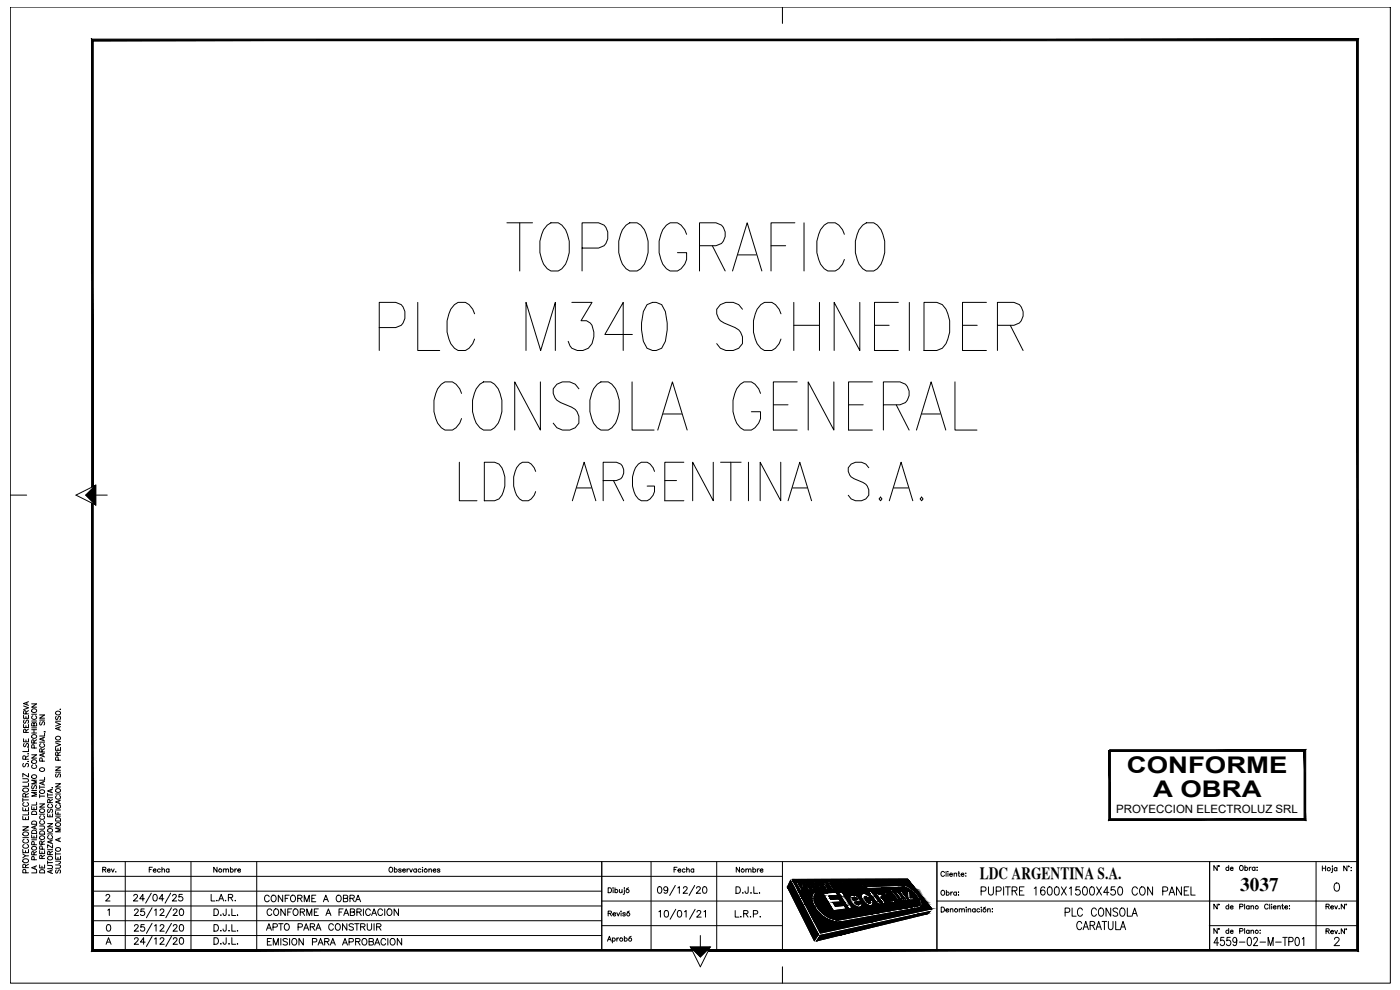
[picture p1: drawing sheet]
<svg xmlns="http://www.w3.org/2000/svg" width="420mm" height="297mm" viewBox="0 0 420 297" stroke-linecap="round" stroke-linejoin="round" font-family="sans-serif">
<defs><g id="words">
<g font-size="20.7">
<text x="151.3" y="82.5">TOPOGRAFICO</text>
<text x="112.9" y="106.5">PLC M340 SCHNEIDER</text>
<text x="129.5" y="130.2">CONSOLA GENERAL</text>
</g>
<text font-size="16.8" x="136.9" y="151.3">LDC ARGENTINA S.A.</text>
<g font-size="6.9">
<text x="338.2" y="232">CONFORME</text>
<text x="346" y="239.1">A OBRA</text>
</g>
<text font-size="5.8" x="372.2" y="267.4">3037</text>
<g font-size="5.7">
<text x="293.5" y="269.9">PUPITRE 1600X1500X450 CON PANEL</text>
<text x="318.9" y="276.2">PLC CONSOLA</text>
<text x="322.4" y="280.1">CARATULA</text>
<text x="363.4" y="285">4559-02-M-TP01</text>
</g>
<text font-size="5.3" x="79" y="280.5">APTO PARA CONSTRUIR</text>
<text font-size="5.1" x="294" y="263.6">LDC ARGENTINA S.A.</text>
<g font-size="4.9">
<text x="78.7" y="271.6">CONFORME A OBRA</text>
<text x="79.4" y="284.7">EMISION PARA APROBACION</text>
</g>
<g font-size="4.4">
<text x="9.9" y="225.4" transform="rotate(-90 9.9 225.4)">SE RESERVA</text>
<text x="43.7" y="262.8">Fecha</text>
<text x="63.1" y="262.8">Nombre</text>
<text x="201.4" y="262.8">Fecha</text>
<text x="220.1" y="262.8">Nombre</text>
</g>
<text font-size="3.4" x="335" y="243.8">PROYECCION ELECTROLUZ SRL</text>
</g></defs>
<!-- layer: PERFIL -->
<g fill="#000" stroke="#000" stroke-width=".3">
<path d="M28.7 145.6v5.9l-2.9-2.9zM207.2 284.1h5.9l-2.9 3z"/>
<path d="M27.5 11.7v134.4h.5zM27.5 11.7l.5 .5v133.9zM27.5 11.7l.5 .5 379.6-.5zM28 12.2l379.6-.5-.4 .5zM407.2 12.2l.4 273.2v-273.7zM407.2 12.2l.4 273.2-.4-.5zM212.6 285.4h195l-.4-.5zM212.6 284.9h194.6l-194.6 .5z"/>
<path d="M27.5 285.4h180.2v-.5zM27.5 285.4l.5-.5h179.7zM27.5 151v134.4l.5-.5zM27.5 151h.5v133.9z"/>
</g>
<g fill="none" stroke="#000" stroke-width=".3">
<path d="M3.1 2.1h414.2v292.9h-414.2zM234.8 2.1v4.9M3.1 148.6h4.9M28.7 145.6v5.9l-5.9-2.9 5.9-3-2.9 3 2.9 2.9M28.7 148.6h3.5M11.9 214.5h1.5l-1.5 1h1.5M11.9 216.1h1.5M12.1 216.5l-.2 .4 .2 .6 .4-.1 .5-.9 .4 .4-.2 .6M13.3 219.5l.4 .1M13.4 220v.8h-1.5M16.7 216.8l1.5 .5-1.5 .6M16.7 216.4h1.5"/>
<path d="M16.9 214.9l-.2 .4 .2 .6 .3-.1 .5-.9 .5 .4-.3 .6M17.7 218.2v.7M18 212.8h.1M18.2 218l-1.5 .6 1.5 .5M6.8 233.6l1.5 .1 .3 .4-.3 .5-1.5 .1M6.8 240h1.8M6.8 239.5v1M7.1 236.6a.83 .83 0 0 1 .9-.1 .83 .83 0 0 1 .5 .8 .84 .84 0 0 1-1.1 .4 .84 .84 0 0 1-.5-1zM7.1 229.1l-.3 .3 .3 .7 .4-.2 .6-.8h.2l.3 .3-.3 .7M7.7 239.1l-.1-.9h-.6l-.2 .9h1.8M7.7 227.8l-.1-.9-.6-.1-.2 1h1.8M8.4 228.5h.2z"/>
<path d="M8.6 235v.9h-1.8M8.6 232.1v1l-1.8-1v1M8.6 238.1l-.9 .5M8.6 226.8l-.9 .5M9.5 226.5h1.5l-1.5 1h1.5M9.5 237.2h1.5M9.6 232.7a.7 .7 0 0 1 .9-.2 .7 .7 0 0 1 .3 1 .73 .73 0 0 1-.9 .1 .73 .73 0 0 1-.3-.9zM9.6 228.2a.7 .7 0 0 1 .9-.2 .7 .7 0 0 1 .3 .9 .73 .73 0 0 1-.9 .1 .73 .73 0 0 1-.3-.8zM9.7 235.7l-.2 .4 .2 .6 .4-.2 .5-.8 .4 .4-.2 .6M9.8 229.5a.55 .55 0 0 0-.3 .6 .55 .55 0 0 0 .6 .5h.3a.54 .54 0 0 0 .6-.5 .54 .54 0 0 0-.4-.6M11 237.8h-1.5l1.5 .5-1.5 .6h1.5M11 234.1h-1.5l1.5 .5-1.5 .6h1.5"/>
<path d="M11.9 238.9h1.5M11.9 235.7v1M11.9 238.4v1M11.9 236.2h1.5M11.9 222.7h1.5M12 237.2a.7 .7 0 0 1 .9-.2 .7 .7 0 0 1 .3 1 .73 .73 0 0 1-.9 .1 .73 .73 0 0 1-.3-.9zM12.1 230.5a.71 .71 0 0 1 1.1-.1 .71 .71 0 0 1 0 1 .71 .71 0 0 1-1.1-.1l-.2-.2zM12.3 223.2a.54 .54 0 0 0-.4 .6 .54 .54 0 0 0 .6 .4 .61 .61 0 0 0 .8-.2 .61 .61 0 0 0-.1-.8h-.2M12.6 225.6l-.1-.8-.5-.1-.1 .9h1.5M12.7 228.4l-.1-.9h-.6l-.1 .9h1.5M12.9 221.4v.7M12.9 226.2v.7"/>
<path d="M12.9 234.6v.8M13.4 234.4l-1.5 .6 1.5 .6M13.4 233.2v.9h-1.5M13.4 226l-1.5 .6 1.5 .5M13.4 221.2l-1.5 .5 1.5 .6M13.4 224.6l-.8 .5M14.3 238v1M14.3 239.4h1.5M14.3 238.5h1.5M15.3 237v.7M15.6 236.3h.1M15.8 236.8l-1.5 .5 1.5 .6"/>
<path d="M15.8 239.9l-.8 .5M16.7 235.1h1.5l-1.5 1h1.5M16.7 230.1h1.5l-1.5 1h1.5M16.7 224.2v.9h1.5v-.9M16.7 222.9l1.5 .5-1.5 .6M16.7 238.2h1.5M16.7 231.7h1.5M16.7 222.5h1.5M16.9 232.2l-.2 .3 .2 .7 .4-.2 .3-.8 .5 .1 .1 .5-.3 .4M17 238.7a.54 .54 0 0 0-.3 .6 .54 .54 0 0 0 .6 .5h.3a.55 .55 0 0 0 .6-.5 .55 .55 0 0 0-.4-.6M17.4 226.6l-.1-.8-.3-.2-.3 .4v.6h1.5M17.4 224.6v.5"/>
<path d="M17.5 228.1l-.1-.8-.6-.1-.1 .9h1.5M18.2 225.6l-.8 .5M6.8 254.9v.9h1.8v-.9M6.8 248.1h1.8l-1.8 1h1.8M6.8 244.9v1h1.8v-1M6.8 242.3v1h1.8v-1M6.8 256.2l.9 .6M6.8 251.3h1.8M7.1 257.8a.83 .83 0 0 1 .9-.1 .83 .83 0 0 1 .5 .9 .84 .84 0 0 1-1.1 .3 .84 .84 0 0 1-.5-.9zM7.1 249.8a.83 .83 0 0 1 .9-.2 .83 .83 0 0 1 .5 .9 .84 .84 0 0 1-1.1 .3 .84 .84 0 0 1-.5-.9zM7.2 253.4a.57 .57 0 0 0-.4 .7 .57 .57 0 0 0 .7 .4h.4a.57 .57 0 0 0 .6-.4 .57 .57 0 0 0-.4-.7M7.2 251.8a.58 .58 0 0 0-.4 .7 .58 .58 0 0 0 .7 .4h.4a.58 .58 0 0 0 .7-.4 .58 .58 0 0 0-.5-.7"/>
<path d="M7.2 240.8a.57 .57 0 0 0-.4 .7 .57 .57 0 0 0 .7 .4h.4a.57 .57 0 0 0 .6-.4 .57 .57 0 0 0-.4-.7M7.7 242.7v.6M7.7 245.3v.6M7.7 255.2v.6M8.6 256.8h-.9l-.9 .6M8.6 243.6v.9h-1.8M8.6 259.3l-.9 .5M9.5 250.5v.9h1.5v-.9M9.5 242v.9h1.5v-.9M9.5 252h1.5M9.6 254.2a.7 .7 0 0 1 .9-.2 .7 .7 0 0 1 .3 .9 .73 .73 0 0 1-.9 .1 .73 .73 0 0 1-.3-.8zM9.6 249.4a.82 .82 0 0 1 1.4 .2v.5h-1.5z"/>
<path d="M9.6 246.6a.81 .81 0 0 1 1-.2 .81 .81 0 0 1 .4 .9h-1.5zM9.6 243.7a.84 .84 0 0 1 1.4 .2v.5h-1.5zM10.2 256.5l-.1-.9-.3-.1-.3 .3v.7h1.5M10.2 242.3v.6M10.2 250.9v.5M10.3 258l-.1-.9-.4-.1-.3 .3v.7h1.5M10.3 253.5l-.1-.9-.4-.1-.3 .3v.7h1.5M10.5 247.9v.7M10.5 260v.7M11 259.8l-1.5 .6 1.5 .5M11 247.7l-1.5 .5 1.5 .6M11 240.7v.8h-1.5"/>
<path d="M11 255.5l-.8 .5M11.9 259.5v.9h1.5v-.9M11.9 255.2v.9h1.5v-.9M11.9 247.8h1.1l.4 .4-.2 .5-1.3 .1M11.9 241.2h1.5l-1.5 1h1.5M11.9 244.3h1.5M12 251.1a.7 .7 0 0 1 .9-.3 .7 .7 0 0 1 .3 1 .73 .73 0 0 1-.9 .1 .73 .73 0 0 1-.3-.8zM12.1 249.4h1.1l.2 .9h-1.5zM12.1 242.8a.71 .71 0 0 1 1.1-.1 .71 .71 0 0 1 0 1.1 .71 .71 0 0 1-1.1-.1l-.2-.3zM12.3 246.3a.54 .54 0 0 0-.4 .6 .54 .54 0 0 0 .6 .4 .6 .6 0 0 0 .8-.2 .6 .6 0 0 0-.1-.8h-.2M12.3 244.8a.54 .54 0 0 0-.4 .6 .54 .54 0 0 0 .6 .4 .6 .6 0 0 0 .8-.1 .6 .6 0 0 0-.1-.8l-.2-.1M12.6 257.6l-.1-.8-.5-.1-.1 .9h1.5"/>
<path d="M12.6 253.3l-.1-.8-.5-.1-.1 .9h1.5M12.6 255.6v.5M12.6 259.9v.5M12.7 254.8l-.1-.9-.4-.1-.3 .4v.6h1.5M13.4 256.6l-.8 .5M13.4 252.3l-.8 .5M14.3 259.7h1l.5 .4-.2 .5h-1.3M14.3 247.1h1.5l-1.5 1h1.5M14.3 244.2v.9h1.5v-.9M14.3 258.8h1.5M14.3 258.3v1M14.3 254.9h1.5"/>
<path d="M14.3 250.2h1.5M14.4 257.2a.7 .7 0 0 1 .9-.3 .7 .7 0 0 1 .3 1 .72 .72 0 0 1-.9 .1 .72 .72 0 0 1-.3-.8zM14.4 248.9a.7 .7 0 0 1 .9-.3 .7 .7 0 0 1 .3 1 .73 .73 0 0 1-.9 .1 .73 .73 0 0 1-.3-.8zM14.5 242.8l-.2 .4 .2 .6 .4-.1 .4-.9 .5 .4-.2 .6M14.6 250.7a.54 .54 0 0 0-.3 .6 .54 .54 0 0 0 .6 .5 .61 .61 0 0 0 .8-.2 .61 .61 0 0 0-.1-.8l-.2-.1M14.6 241.3a.54 .54 0 0 0-.3 .7 .54 .54 0 0 0 .6 .4 .6 .6 0 0 0 .7-.2 .6 .6 0 0 0 0-.8l-.2-.1M15 256.4l-.1-.8-.5-.1-.1 .9h1.5M15 240.8l-.1-.8-.5-.1-.1 .9h1.5M15 244.5v.6M15.3 252.3v.6M15.8 253.5v.9l-1.5-.9v.9M15.8 252l-1.5 .6 1.5 .6"/>
<path d="M15.8 255.4l-.8 .5M16.7 259.5h1l.5 .4-.1 .4-.4 .2h-1M16.7 258.4l1.3 .1 .1 .4-.4 .2M16.7 256.9v.9h1.5v-.9M16.7 243.4v.9h1.5M16.7 256.2h1.5M16.7 255.7v1M16.7 244.9h1.5M16.7 243h1.5M16.8 245.6a.82 .82 0 0 1 1.4 .2v.5h-1.5zM17 241.5a.54 .54 0 0 0-.3 .6 .54 .54 0 0 0 .6 .4h.3a.55 .55 0 0 0 .6-.4 .55 .55 0 0 0-.4-.6M17.4 243.7v.6"/>
<path d="M17.4 257.2v.6M17.7 240.3v.7M17.7 251.6v.7M18.2 251.4l-1.5 .6 1.5 .5M18.2 248.5h-1.5l1.5 .5-1.5 .6h1.5M18.2 240.1l-1.5 .5 1.5 .6M7.7 260.3l-.1-.9h-.6l-.2 .9h1.8M7.7 261.9v-.9l-.7-.1-.2 1h1.8M11 261.1v.8h-1.5M12 261.2a.81 .81 0 0 1 .9-.2 .81 .81 0 0 1 .5 .9h-1.5zM15.3 261.2v.7M15.8 261l-1.5 .5 1.5 .6"/>
<path d="M16.9 261l-.2 .4 .2 .6 .4-.2 .4-.8 .5 .4-.3 .6M207.2 284.1h5.9l-2.9 6-3-6 3 3 2.9-3M210.2 280.7v3.4M234.8 290.1v4.9"/>
<circle cx="17.3" cy="213.9" r=".68"/>
<circle cx="17.3" cy="237.2" r=".68"/>
<circle cx="17.3" cy="221.5" r=".68"/>
<circle cx="17.4" cy="247.4" r=".69"/>
<circle cx="17.4" cy="254.9" r=".69"/>
</g>
<!-- layer: 0 -->
<g fill="none" stroke="#000" stroke-width=".3">
<path d="M27.7 258.5h379.7M37.6 258.5v26.6M57.3 258.5v26.6M77 258.5v26.6M180.6 258.5v26.6M195.4 258.5v26.6M215.1 258.5v26.6M234.8 258.5v26.6M281.2 258.5v26.6M363 258.5v26.6M395 258.5v26.6M27.7 262.9h207.1"/>
<path d="M27.7 276.3h152.9M27.7 271.8h152.9M27.7 267.4h152.9M81.6 273.2a.72 .72 0 0 0-.9-.5 .72 .72 0 0 0-.5 .8v.4a.72 .72 0 0 0 .5 .8 .72 .72 0 0 0 .9-.5M82.3 273l.2-.2a.92 .92 0 0 1 1.2 .9 .92 .92 0 0 1-1.2 .9l-.4-.7zM85.6 272.7v2l-1.3-2v2M86.4 273.6h.7M87.6 272.7h-1.2v2M88.1 273l.2-.2a.92 .92 0 0 1 1.2 .9 .92 .92 0 0 1-1.2 .9l-.4-.7zM90.1 273.6l1.1-.1 .1-.6-1.2-.2v2M90.8 273.6l.6 1.1M92.1 274.7v-2l.7 2 .8-2v2"/>
<path d="M94.3 273.6h.8M95.5 272.7h-1.2v2M97.8 274.7l.8-2 .7 2M98.1 274h.9M101.7 273.6h.8M103 272.7h-1.3v2M103.2 274.7l.7-2 .8 2M103.4 274h1M105.1 273.6l1.2-.1 .1-.6-1.3-.2v2l1.3-.2v-.7l-.4-.2M107.1 273.6l1.1-.1 .1-.6-1.2-.2v2M107.8 273.6l.6 1.1M109.1 272.7v2"/>
<path d="M111.1 273.2a.73 .73 0 0 0-.8-.5 .73 .73 0 0 0-.6 .8 .82 .82 0 0 0 .3 1 .82 .82 0 0 0 1.1-.1v-.2M111.5 274.7l.8-2 .7 2M111.8 274h.9M114.8 273.2a.73 .73 0 0 0-.8-.5 .73 .73 0 0 0-.6 .8 .82 .82 0 0 0 .2 1 .82 .82 0 0 0 1.1-.1l.1-.2M115.5 272.7v2M116.3 273l.2-.2a.92 .92 0 0 1 1.2 .9 .92 .92 0 0 1-1.2 .9l-.4-.7zM119.6 272.7v2l-1.3-2v2M180.6 270.3h54.2M180.6 277.7h54.2M281.2 270.3h126.1M362.9 277.7h44.4M400.7 265a.8 .8 0 0 1 1.2 .4 1.14 1.14 0 0 1 .1 1.4 1.14 1.14 0 0 1-1.3 .5 1.86 1.86 0 0 1 0-2.3z"/>
<path d="M27.7 285.1h379.7M27.7 280.7h152.9M400.5 281.8l.2-.4 .7-.2 .4 .3 .1 .5-1.5 1.7h1.6"/>
</g>
<!-- layer: Texto-rotulo -->
<g fill="none" stroke="#000" stroke-width=".3">
<path d="M365.3 259.7v1.5l-1-1.5v1.5M368.7 259.7v1.5M372.3 259.8a.67 .67 0 0 1 .8 .7 .67 .67 0 0 1-1 .5l-.1-.7zM373.6 259.7v1.5M396.9 259.8v1.5M397.8 259.8v1.5M399.8 259.9h.1M404.2 259.8v1.5l-.9-1.5v1.5M30.8 260.9l.9-.1v-.4l-.9-.2v1.5M31.3 260.9l.5 .8M32.2 261.1h.9a.47 .47 0 0 0-.5-.3 .47 .47 0 0 0-.5 .4 .47 .47 0 0 0 .5 .5l.5-.2M33.4 260.7l.4 1 .5-1"/>
<path d="M34.8 261.6h.1M117 260.3a.67 .67 0 0 1 .9 .7 .67 .67 0 0 1-1 .5l-.2-.7zM118.4 260.9a.47 .47 0 0 1 .7-.1 .47 .47 0 0 1 0 .7 .47 .47 0 0 1-.7 0M118.4 260.2v1.5M120.4 260.9l-.3-.2-.5 .2 .7 .4v.3l-.7-.1M120.8 261.1h.9a.48 .48 0 0 0-.7-.3 .48 .48 0 0 0-.2 .7 .48 .48 0 0 0 .7 .1l.2-.1M122.2 260.7v1M122.7 260.7l-.5 .4M122.9 260.7l.5 1 .4-1M125 260.9a.47 .47 0 0 0-.7-.1 .47 .47 0 0 0 0 .7 .47 .47 0 0 0 .7 0M125 260.7v1M126.3 260.9a.47 .47 0 0 0-.7-.1 .47 .47 0 0 0 0 .7 .47 .47 0 0 0 .7 0"/>
<path d="M126.7 260.3h.1M126.8 260.8v.9M128.7 261l.4-.3 .3 .1 .1 .9M128.7 260.7v1M130 261.1h.8a.48 .48 0 0 0-.6-.3 .48 .48 0 0 0-.2 .7 .48 .48 0 0 0 .7 .1l.1-.1M132 260.9l-.3-.2-.4 .2 .7 .4v.3l-.7-.1M182.5 274.1l.9-.1 .1-.5-1-.1v1.4M182.5 266.4h.5a.8 .8 0 0 1 .5 .7 .8 .8 0 0 1-.5 .8h-.5zM183 274.1l.5 .7M183.9 274.3h.9a.47 .47 0 0 0-.7-.3 .47 .47 0 0 0-.2 .6 .47 .47 0 0 0 .7 .2l.2-.2M183.9 266.4h.1M184 266.9v1"/>
<path d="M184.6 267.1a.47 .47 0 0 1 .7-.1 .47 .47 0 0 1 0 .7 .47 .47 0 0 1-.7-.1M184.6 266.4v1.5M185.1 273.8l.4 1 .5-1M185.9 266.9l.1 .9 .3 .1 .4-.3M186.3 273.4h.1M186.4 273.9v.9M186.7 266.9v1M187.3 266.4h.1M187.4 266.9v1.2l-.4 .2M187.7 274.1l-.7-.2v.3l.7 .4-.3 .2-.5-.2M188.7 266.4l-.7 .2M188.9 273.4l-.7 .2"/>
<path d="M282.5 272.2h.5a.79 .79 0 0 1 .5 .7 .79 .79 0 0 1-.5 .7h-.5zM283.4 261.8a.54 .54 0 0 0-.6-.3 .54 .54 0 0 0-.4 .5v.4a.55 .55 0 0 0 .4 .5 .55 .55 0 0 0 .6-.3M283.9 273.1h.8a.47 .47 0 0 0-.6-.3 .47 .47 0 0 0-.2 .7 .47 .47 0 0 0 .7 .1l.1-.2M283.9 261.5v1.4M284 267.9a.47 .47 0 0 1 .7-.1 .47 .47 0 0 1 0 .7 .47 .47 0 0 1-.7-.1M284 267.1v1.5M284.4 261.5h.1M284.5 262v.9M285 262.4h.8a.47 .47 0 0 0-.5-.4 .47 .47 0 0 0-.4 .5 .47 .47 0 0 0 .4 .4l.5-.2M285.2 272.9l.4-.2h.3l.1 .9M285.2 272.7v.9M285.3 267.6v1"/>
<path d="M285.9 267.6l-.3 .1-.3 .4M286.3 262.2l.4-.2h.3l.1 .9M286.3 262v.9M287 267.9a.47 .47 0 0 0-.7-.1 .47 .47 0 0 0 0 .7 .47 .47 0 0 0 .7-.1M287 267.6v1M287.5 262h.5M287.7 267.6h.1M287.7 268.5h.1M287.7 261.5v1.2l.4 .2M287.9 272.9l.3-.2h.4v.9M287.9 272.7v.9M288.4 262.4h.9a.47 .47 0 0 0-.5-.4 .47 .47 0 0 0-.5 .5 .47 .47 0 0 0 .5 .4l.5-.2"/>
<path d="M288.6 272.9l.4-.2h.4v.9M289.9 262h.1M289.9 262.8h.1M289.9 272.2h.1M290 272.7v.9M290.6 272.9l.3-.2h.4v.9M290.6 272.7v.9M292.7 272.9a.47 .47 0 0 0-.7-.1 .47 .47 0 0 0 0 .7 .47 .47 0 0 0 .7-.1M292.7 272.7v.9M294 272.9a.47 .47 0 0 0-.7-.1 .47 .47 0 0 0 0 .7 .47 .47 0 0 0 .7-.1M294.4 272.2h.1M294.5 272.7v.9"/>
<path d="M295.8 272.2l-.7 .2M296.4 272.9l.4-.2h.3l.1 .9M296.4 272.7v.9M297.8 272.7h.1M297.8 273.5h.1M365.3 271.3v1.4l-1-1.4v1.4M368.7 272a.47 .47 0 0 0-.7-.1 .47 .47 0 0 0 0 .7 .47 .47 0 0 0 .7-.1M368.7 260.4a.47 .47 0 0 0-.7-.1 .47 .47 0 0 0 0 .7 .47 .47 0 0 0 .7 0M368.7 271.3v1.4M369.2 272.2h.9a.47 .47 0 0 0-.5-.4 .47 .47 0 0 0-.5 .5 .47 .47 0 0 0 .5 .4l.5-.2M369.2 260.6h.9a.45 .45 0 0 0-.7-.4 .45 .45 0 0 0-.1 .8l.3 .2 .5-.2M372 272h.9l.1-.6-1-.1v1.4"/>
<path d="M373.5 271.3v1.4M373.6 260.4a.47 .47 0 0 1 .7-.1 .47 .47 0 0 1 0 .7 .47 .47 0 0 1-.7 0M374.9 272a.47 .47 0 0 0-.7-.1 .47 .47 0 0 0 0 .7 .47 .47 0 0 0 .7-.1M374.9 271.8v.9M374.9 260.2v1M375.4 272l.4-.2h.3l.1 .9M375.4 271.8v.9M375.5 260.2l-.6 .4M376.6 260.4a.47 .47 0 0 0-.7-.1 .47 .47 0 0 0 0 .7 .47 .47 0 0 0 .7 0M376.6 260.2v1M377.3 260.2h.1M377.3 261h.1"/>
<path d="M380.6 271.6a.55 .55 0 0 0-.6-.3 .55 .55 0 0 0-.5 .5v.4a.55 .55 0 0 0 .5 .5 .55 .55 0 0 0 .6-.3M381.1 271.3v1.4M381.6 271.3h.1M381.6 271.8v.9M382.1 272.2h.9a.47 .47 0 0 0-.5-.4 .47 .47 0 0 0-.5 .5 .47 .47 0 0 0 .5 .4l.5-.2M383.5 272l.3-.2h.4v.9M383.5 271.8v.9M384.7 271.8h.4M384.9 271.3v1.2l.3 .2M385.6 272.2h.8a.47 .47 0 0 0-.5-.4 .47 .47 0 0 0-.4 .5 .47 .47 0 0 0 .4 .4l.5-.2M387 271.8h.1M387 272.6h.1"/>
<path d="M396.9 260.5h.9M398 272l.8-.1 .1-.5-.9-.1v1.4M398 279.4l.8-.1 .1-.5-.9-.1v1.4M398.4 272l.5 .7M398.4 279.4l.5 .7M399.4 272.2h.8a.47 .47 0 0 0-.6-.3 .47 .47 0 0 0-.3 .7 .47 .47 0 0 0 .8 .1l.1-.2M399.4 279.6h.8a.48 .48 0 0 0-.7-.3 .48 .48 0 0 0-.2 .7 .48 .48 0 0 0 .8 .1l.1-.2M399.9 260.4v1.1l-.4 .3M400.6 271.8l.4 .9 .4-.9M400.6 279.2l.4 .9 .4-.9M401.2 260.5a.47 .47 0 0 0-.7-.1 .47 .47 0 0 0 0 .7 .47 .47 0 0 0 .7 0M401.2 260.3v1"/>
<path d="M401.9 272.6h.1M401.9 280h.1M403.5 271.3v1.4l-1-1.4v1.4M403.5 278.7v1.4l-1-1.4v1.4M405.5 260.3h.1M405.5 261.1h.1M182.3 282.4l.6-1.5 .6 1.5M182.5 281.9h.7M183.8 281.6a.47 .47 0 0 1 .7 0 .47 .47 0 0 1 0 .7 .47 .47 0 0 1-.7-.1M183.8 281.4v1.5M185.1 281.4v1M185.7 281.4l-.4 .1-.2 .3"/>
<path d="M187.4 281.6a.47 .47 0 0 1 .7 0 .47 .47 0 0 1 0 .7 .47 .47 0 0 1-.7-.1M187.4 280.9v1.5M189.4 280.9l-.6 .3"/>
<circle cx="365.8" cy="259.8" r=".14"/>
<circle cx="404.7" cy="259.9" r=".14"/>
<circle cx="127.8" cy="261.2" r=".49"/>
<circle cx="188.3" cy="267.3" r=".49"/>
<circle cx="188.6" cy="274.3" r=".49"/>
<circle cx="283" cy="267.8" r=".68"/>
<circle cx="286.9" cy="273.1" r=".49"/>
<circle cx="295.5" cy="273.1" r=".49"/>
<circle cx="365.8" cy="271.4" r=".14"/>
<circle cx="377.2" cy="272.2" r=".49"/>
<circle cx="398.8" cy="260.8" r=".49"/>
<circle cx="404" cy="271.4" r=".14"/>
<circle cx="404" cy="278.8" r=".14"/>
<circle cx="186.4" cy="281.9" r=".48"/>
<circle cx="189.1" cy="281.9" r=".49"/>
</g>
<!-- layer: ASHADE -->
<g fill="none" stroke="#000" stroke-width=".3">
<path d="M237.3 264.1l8.3 16.3-1.2 1.9-8.1-16.1zM237.8 263.9l34.6-.2 7.3 9-33.5 7.3zM238.9 264.7h1.4a.84 .84 0 0 1 .8 .5 .84 .84 0 0 1-.2 1h-.7l.6 1h-.6zM239.6 265.1h.7l.3 .6-.6 .1zM242.7 265.8l.3-.3-.3-.4-.7-.1 .4 .8h.4M243.3 266.3l-.7-.2 .6 1.1h-.5l-1.4-2.5h1.4l.5 .2 .3 .5v.5l1 1.2h-.6l-.5-.8M244.2 264.6a1.87 1.87 0 0 1 1.9 2.4 1.87 1.87 0 0 1-1.9-2.4zM244.6 265a1.68 1.68 0 0 1 1.2 1.7 1.68 1.68 0 0 1-1.2-1.7zM246 264.6h.5l.9 .8-.2-.8h.6l.1 1.2 .6 1.1h-.5l-.5-.9zM247 268l3.9-.3 .6 1-2.7 .2 .6 .9 2.3-.1 .6 .9-2.3 .2 .7 1.2 2.6-.3 .7 1-3.9 .5zM248.2 264.5h1.4l.3 .4-.9 .1 .4 .5h.7l.2 .3-.7 .1 .4 .5h.8l.2 .5h-1.3zM250.7 264.5h.5l.8 .7h-.3l-.5-.3a1.48 1.48 0 0 0 1 1.5v-.4l.3-.1v.9a2.1 2.1 0 0 1-1.8-2.3z"/>
<path d="M251.3 276h.1M251.6 267.7l1.1-.1 3.1 4.9-1.1 .1zM253.8 264.9l-.7-.5h-.5a2.07 2.07 0 0 0 1.8 2.4l.2-.5-.2-.4h-.4l.1 .5a1.49 1.49 0 0 1-1-1.6l.5 .4M253.8 265l.1 .1-.3 .1M254 264.5h.5l1.4 2.1h-.5zM255.6 264.4a1.73 1.73 0 0 1 1.7 2.2 1.73 1.73 0 0 1-1.7-2.2zM255.9 264.7a1.7 1.7 0 0 1 1.1 1.5 1.7 1.7 0 0 1-1.1-1.5zM256.5 270.7l1 .7h.2l.2-.4 .8-.1a1.12 1.12 0 0 1-.5 1.3 1.12 1.12 0 0 1-1.3-.2 2.71 2.71 0 0 1-1.8-3.1 2.2 2.2 0 0 1 3.2 1l.3 .5-2.1 .3M257.1 264.5l.3-.1 1.3 1.1-.7-1 .3-.1 1.4 2h-.4l-1.2-1 .7 1.1h-.3zM257.2 269.9l-.8-.7-.4 .4 .1 .5 1.1-.2M261.4 269.3l-1.2-1a1.05 1.05 0 0 0-1.4-.1 1.05 1.05 0 0 0-.3 1.3 2.93 2.93 0 0 0 3.1 2.1 1.16 1.16 0 0 0 .2-1.6l-.9 .1 .2 .8a1.56 1.56 0 0 1-1.4-1.8l.8 .4 1-.1M263 270.8l.5 .4 .8 .1"/>
<path d="M264.1 270.6l-.5-.2-1.2-1.7h.5l-.5-.6h-.4l-.6-.8-.9 .1 .7 .8-.4 .1 .4 .5h.4l1.5 2.1M264.1 270.6l.6 .7h-.5M264.4 267.9h-.3l-.2 .4-.2-.3h-.9l2.2 3.2 .9-.2-1.3-1.7v-.4h.4M264.4 267.9l.6 .9M265 268.9h.1M265.6 267.8a2.47 2.47 0 0 1 2.8 2.9 2.47 2.47 0 0 1-2.8-2.9zM266.1 268.3a1.65 1.65 0 0 1 1.8 1.8l-.5 .2-.8-.6-.6-.8zM266.8 266.7l.7-.1 2.8 3.9-.6 .1zM268.2 270.9h.8l.3 .4h-.7l1 .4 .5 .6-.1 .4-.7-.1-.4-.5 .3-.1 .3 .3 .1-.2-.9-.3zM268.7 267.6l.7-.1 1.4 1.9 .4 .3 .2-.3-1.4-1.9 .7-.1 2 2.8-.7 .1-.2-.4v.3a.87 .87 0 0 1-1.5-.4zM268.7 270.8h.1M270.2 272.3l.5 .2-.3 .1z"/>
<path d="M271 267.4l1.6-.1 .5 .6 .1 1.5 .9-.1 .5 .6-1.6 .2-.5-.7-.1-1.4h-1zM271 270.9l.2 .2M271 270.9l-.6-.1 .5 .6h.3v-.3M271.3 266.2h.4M271.4 266.2l-11.3 .4-.2-.5 11.5-.5a7.7 7.7 0 0 1 5.3 5.6l-.2 .7-.7 .4-22.9 4.2a8.4 8.4 0 0 1-9.2-6.9v-.7l.6-1.2 .5 .2a4.3 4.3 0 0 0 1.1 5.1 7.6 7.6 0 0 0 6.6 2.9l23.4-4.3M271.4 271.6l.1 .1M271.4 271.6l-.2 .1 .5 .7h-.3l-1.2-1.7a.78 .78 0 0 1 .9-.1 .78 .78 0 0 1 .4 .8l.3 .1 .6 .8h-.4l-.4-.6M271.7 266.2a7.2 7.2 0 0 1 4.4 5.2l-.2 .2M271.8 270.4l.4-.1 1.1 1.5 .5-.1 .2 .3-.8 .1zM272.2 271.9h.3l.3 .3h-.3zM273.9 271.7l.5 .2-.3 .1zM246.2 280.7l32.9-7.2-.8 .7-33.2 8.1z"/>
</g>
<g fill="#000" stroke="#000" stroke-width=".3">
<path d="M237.3 264.1l1 2.1h-2zM244.4 276.6h17.3l-15.5 3.4zM249.3 269.8h.3zM250 266.4h.8zM251.1 265.1h.4zM254.3 266.8h12.6zM256.3 269.2h.2zM256.8 266.2h.2zM257.5 271.4h.2zM260.8 270.9l.2 .1zM260.8 270.9h.3zM261.4 268.8h.2z"/>
<path d="M262 268.1h.3zM264 270.6h.2zM266.5 268.3h.1zM266.6 269.7h.1zM266.7 269.8h.2zM266.7 268.4h.1zM266.8 268.4h.2zM267 268.5h.2zM267 270.1h.2zM267.1 268.6h.2zM267.2 270.1h.2zM267.4 270.2h.1z"/>
<path d="M267.3 268.8h.2zM267.5 270.2h.2zM269.8 270.6h.5zM270.1 272.3h.3zM270.4 270.8h.6zM270.7 270.8h.3zM271.1 269.7h.2zM271.1 269.7h.3zM270.9 271.4h.2zM271.2 266.2h.3zM271.3 271.7h.2zM272 268h.4z"/>
<path d="M237.8 263.9h34.7zM272.1 271.9h.4zM273.3 271.7h.5zM273.2 269.3h.9zM275.9 274.2l3.2-.7-.8 .7zM243.6 280.7h1.8l-1 1.6zM246.2 280.7h5.6l-6.5 1.6z"/>
<path d="M236.3 266.2l9.3 14.2-7.3-14.2zM236.3 266.2l9.3 14.2h-2.1z"/>
<path d="M238.2 264.7l2 2.5-1.3-2.5zM238.2 264.7l2 2.5h-.7z"/>
<path d="M239.6 265.1h.6zM239.6 265.1h.6z"/>
<path d="M239.6 265.1h.7zM239.6 265.1h.7z"/>
<path d="M239.7 265.1l.6 .1zM239.7 265.1l.6 .1z"/>
<path d="M239.7 265.2h.7zM239.7 265.2h.7z"/>
<path d="M239.7 265.2l.7 .1zM239.7 265.2l.7 .1z"/>
<path d="M239.8 265.3l.7 .1zM239.8 265.3l.7 .1z"/>
<path d="M239.8 265.4h.7zM239.8 265.4h.7z"/>
<path d="M240 265.8h.5zM240 265.8h.4z"/>
<path d="M239.8 265.4l.7 .1zM239.8 265.4l.7 .1z"/>
<path d="M240 265.8h.5zM240 265.8h.5z"/>
<path d="M239.9 265.5h.6zM239.9 265.5h.6z"/>
<path d="M239.9 265.5l.7 .1zM239.9 265.5l.7 .1z"/>
<path d="M239.9 265.6l.7 .1zM239.9 265.6l.7 .1z"/>
<path d="M239.9 265.7h.7zM239.9 265.7h.7z"/>
<path d="M240 265.7h.6zM240 265.7l.5 .1z"/>
<path d="M238.2 264.7h3.1zM238.2 264.7h3.1z"/>
<path d="M240.3 264.7l1 .1zM240.3 264.7l1 .1z"/>
<path d="M240.3 264.8h1zM240.3 264.8h1z"/>
<path d="M240.4 264.8h.9zM240.4 264.8h.9z"/>
<path d="M240.5 264.8l.9 .1zM240.5 264.8l.9 .1z"/>
<path d="M240.6 264.9h.8zM240.6 264.9h.8z"/>
<path d="M240.7 264.9l.8 .1zM240.7 264.9l.8 .1z"/>
<path d="M240.9 265l.6 .1zM240.9 265l.6 .1z"/>
<path d="M241 265.1l.6 .2zM241 265.1l.6 .2z"/>
<path d="M241.1 265.3l.6 .1zM241.1 265.3l.6 .1z"/>
<path d="M241.1 265.4l.6 .1zM241.1 265.4l.6 .1z"/>
<path d="M241.2 265.5l.6 .1zM241.2 265.5l.6 .1z"/>
<path d="M241.2 265.6l.7 .1zM241.2 265.6l.7 .1z"/>
<path d="M241.2 265.7l.7 .1zM241.2 265.7l.7 .1z"/>
<path d="M241.2 265.8l.8 .2zM241.2 265.8l.8 .2z"/>
<path d="M241.2 266l.9 .1zM241.2 266l.9 .1z"/>
<path d="M241.1 266.1l1 .1zM241 266.2h1.1z"/>
<path d="M241 266.2h1.1zM240.9 266.2h1.2z"/>
<path d="M240.2 266.2l2.5 1-.6-1zM240.2 266.2l2.5 1h-1.9z"/>
<path d="M238.2 264.7h4.3zM238.2 264.7h3.1z"/>
<path d="M242 265h.6zM242 265h.6z"/>
<path d="M242 265l.6 .1zM242 265l.6 .1z"/>
<path d="M242 265.1h.7zM242 265.1h.7z"/>
<path d="M242 265.1h.7zM242 265.1h.7z"/>
<path d="M238.2 264.7h4.5zM238.2 264.7h4.3z"/>
<path d="M242 265.1l.8 .1zM242 265.1l.8 .1z"/>
<path d="M242.1 265.2h.7zM242.1 265.2h.7z"/>
<path d="M242.4 265.8h.4zM242.4 265.8h.4z"/>
<path d="M242.4 265.8h.4zM242.4 265.8h.4z"/>
<path d="M242.1 265.2l.9 .2-.2-.2zM242.1 265.2l.9 .2h-.8z"/>
<path d="M242.4 265.7h.5zM242.4 265.7l.4 .1z"/>
<path d="M242.4 265.7h.5zM242.4 265.7h.5z"/>
<path d="M242.4 265.7h.5zM242.4 265.7h.5z"/>
<path d="M242.2 265.4l.8 .1zM242.2 265.4l.8 .1z"/>
<path d="M242.3 265.6h.7zM242.3 265.6l.6 .1z"/>
<path d="M242.2 265.5h.8zM242.2 265.5h.8z"/>
<path d="M242.3 265.5h.7zM242.3 265.5h.7z"/>
<path d="M242.3 265.5l.7 .1zM242.3 265.5l.7 .1z"/>
<path d="M242.3 265.6h.7zM242.3 265.6h.7z"/>
<path d="M242.6 266.1h.5zM242.6 266.1h.5z"/>
<path d="M242.6 266.1h.6zM242.6 266.1h.6z"/>
<path d="M242.6 266.1l.6 .1zM242.6 266.1l.6 .1z"/>
<path d="M242.7 266.2h.6zM242.7 266.2h.6z"/>
<path d="M242.7 266.2l.7 .1zM242.7 266.2l.7 .1z"/>
<path d="M242.7 266.3l1.2 .8-.5-.8zM242.7 266.3l1.2 .8h-.7z"/>
<path d="M240.8 269.6l3 .7-.1-.7zM240.8 269.6l3 .7h-2.7z"/>
<path d="M240.4 268.9l3.3 .7v-.7zM240.4 268.9l3.3 .7h-2.9z"/>
<path d="M241.1 270.3l2.8 .5-.1-.5zM241.1 270.3l2.8 .5h-2.5z"/>
<path d="M240.2 268.4l3.5 .5 .2-.5zM240.2 268.4l3.5 .5h-3.3z"/>
<path d="M241.4 270.8l2.7 .5-.2-.5zM241.4 270.8l2.7 .5h-2.4z"/>
<path d="M243.2 267.1h.7zM243.2 267.1h.7z"/>
<path d="M243.2 265l.9 .1zM243.2 265l.9 .1z"/>
<path d="M243.3 265.1h.8zM243.3 265.1h.8z"/>
<path d="M243.3 265.1l.8 .1zM243.3 265.1l.8 .1z"/>
<path d="M243.4 265.2l.7 .1zM243.4 265.2l.7 .1z"/>
<path d="M243.1 264.9h1zM243.1 264.9h1z"/>
<path d="M243.1 264.9h1zM243.1 264.9l1 .1z"/>
<path d="M243.4 265.3h.7zM243.4 265.3h.7z"/>
<path d="M243.4 265.3l.7 .1zM243.4 265.3l.7 .1z"/>
<path d="M241.7 271.3l2.7 .6-.3-.6zM241.7 271.3l2.7 .6h-2.4z"/>
<path d="M242.8 264.7l1.3 .1zM242.8 264.7l1.3 .1z"/>
<path d="M243 264.8h1.1zM243 264.8l1.1 .1z"/>
<path d="M243.5 265.4l.7 .1zM243.5 265.4l.7 .1z"/>
<path d="M242.7 264.7h1.5zM242.7 264.7h1.5z"/>
<path d="M242.8 264.7h1.4zM242.8 264.7h1.3z"/>
<path d="M243.5 265.5h.7zM243.5 265.5h.7z"/>
<path d="M243.5 265.5l.7 .2zM243.5 265.5l.7 .2z"/>
<path d="M242.7 264.7h1.5zM242.7 264.7h1.5z"/>
<path d="M243.5 265.7l.7 .1zM243.5 265.7l.7 .1z"/>
<path d="M238.1 264.6h6.1zM238.1 264.6l6.1 .1z"/>
<path d="M243.5 265.8h.8zM243.5 265.8h.8z"/>
<path d="M243.5 265.8l.8 .1zM243.5 265.8l.8 .1z"/>
<path d="M239.7 267.7l4.2 .7 .4-.7zM239.7 267.7l4.2 .7h-3.7z"/>
<path d="M243.5 265.9l.9 .1zM243.5 265.9l.9 .1z"/>
<path d="M238.1 264.5h6.3zM238.1 264.5l6.1 .1z"/>
<path d="M243.6 266h.8zM243.6 266h.8z"/>
<path d="M243.6 266l.9 .1zM243.6 266l.9 .1z"/>
<path d="M242 271.9l2.7 .5-.3-.5zM242 271.9l2.7 .5h-2.5z"/>
<path d="M243.8 266.1l.7 .1zM243.8 266.1l.7 .1z"/>
<path d="M244.5 267.1h1.2zM244.5 267.1h1.2z"/>
<path d="M238.1 264.5h6.4zM238.1 264.5h6.3z"/>
<path d="M243.9 266.2l.7 .1zM243.9 266.2l.7 .1z"/>
<path d="M243.9 266.3l.8 .2zM243.9 266.3l.8 .2z"/>
<path d="M242.2 272.4l2.8 .5-.3-.5zM242.2 272.4l2.8 .5h-2.5z"/>
<path d="M244.1 266.5l.8 .2-.2-.2zM244.1 266.5l.8 .2h-.7z"/>
<path d="M244.6 265l.3 .1zM244.6 265l.3 .1z"/>
<path d="M244.6 265.1h.3zM244.6 265.1h.3z"/>
<path d="M244.6 265.1h.4zM244.6 265.1h.4z"/>
<path d="M244.2 266.7l.9 .1zM244.2 266.7l.9 .1z"/>
<path d="M244.6 265.1l.4 .1zM244.6 265.1l.4 .1z"/>
<path d="M244.6 265.2h.5zM244.6 265.2h.5z"/>
<path d="M242.5 272.9l2.9 .5-.4-.5zM242.5 272.9l2.9 .5h-2.7z"/>
<path d="M244.6 265.2l.5 .1zM244.6 265.2l.5 .1z"/>
<path d="M244.6 265.3l.6 .1zM244.6 265.3l.6 .1z"/>
<path d="M244.3 266.8l1.1 .2zM244.3 266.8l1.1 .2z"/>
<path d="M244.6 265.4h.7zM244.6 265.4h.7z"/>
<path d="M244.6 265.4l.7 .1zM244.6 265.4l.7 .1z"/>
<path d="M244.6 265.5h.8zM244.6 265.5h.8z"/>
<path d="M244.4 267h1.2zM244.4 267h1.2z"/>
<path d="M244.6 265.5l.8 .1zM244.6 265.5l.8 .1z"/>
<path d="M242.7 273.4l3.1 .4-.4-.4zM242.7 273.4l3.1 .4h-2.8z"/>
<path d="M244.7 265.6l.8 .1zM244.7 265.6l.8 .1z"/>
<path d="M244.7 265.7l.9 .1zM244.7 265.7l.9 .1z"/>
<path d="M244.8 265.8l.8 .1zM244.8 265.8l.8 .1z"/>
<path d="M244.4 267l1.3 .1zM244.4 267l1.3 .1z"/>
<path d="M244.8 265.9l.9 .1zM244.8 265.9l.9 .1z"/>
<path d="M244.9 266h.8zM244.9 266h.8z"/>
<path d="M244.9 266l.8 .1zM244.9 266l.8 .1z"/>
<path d="M245 266.1l.8 .1zM245 266.1l.8 .1z"/>
<path d="M245 266.2l.8 .1zM245 266.2l.8 .1z"/>
<path d="M245.6 266.7h.2zM245.6 266.7h.2z"/>
<path d="M245.1 266.3h.7zM245.1 266.3h.7z"/>
<path d="M245.1 266.3l.7 .1zM245.1 266.3l.7 .1z"/>
<path d="M245.6 266.7h.2zM245.6 266.7h.2z"/>
<path d="M245.2 266.4l.7 .1zM245.2 266.4l.7 .1z"/>
<path d="M245.5 266.7h.3zM245.5 266.7h.3z"/>
<path d="M243 273.8l3.3 .5-.5-.5zM243 273.8l3.3 .5h-3.1z"/>
<path d="M245.3 266.5h.6zM245.3 266.5h.6z"/>
<path d="M245.3 266.5l.6 .1zM245.3 266.5l.6 .1z"/>
<path d="M245.4 266.6h.5zM245.4 266.6h.5z"/>
<path d="M245.4 266.6h.5zM245.4 266.6l.4 .1z"/>
<path d="M245 264.6l1.1 .1zM245 264.6l1.1 .1z"/>
<path d="M245.1 264.7l1.1 .2zM245.1 264.7l1.1 .2z"/>
<path d="M245.3 264.9l1.1 .2-.2-.2zM245.3 264.9l1.1 .2h-.8z"/>
<path d="M243.2 274.3l3.5 .4-.4-.4zM243.2 274.3l3.5 .4h-3.3z"/>
<path d="M244.9 264.6h1.5zM244.9 264.6h1.1z"/>
<path d="M245.6 265.1l1.1 .2-.3-.2zM245.6 265.1l1.1 .2h-1z"/>
<path d="M244.9 264.6h1.6zM244.9 264.6h1.5z"/>
<path d="M245.7 265.3l1.2 .2-.2-.2zM245.7 265.3l1.2 .2h-1z"/>
<path d="M243.4 274.7l3.8 .4-.5-.4zM243.4 274.7l3.8 .4h-3.6z"/>
<path d="M245.9 265.5l1.3 .3-.3-.3zM245.9 265.5l1.3 .3h-1.1z"/>
<path d="M244.8 268l2.6 .7-.4-.7zM244.8 268l2.6 .7h-3z"/>
<path d="M246.1 265.8l1.3 .2-.2-.2zM246.1 265.8l1.3 .2h-1.2z"/>
<path d="M244.8 264.6h2.4zM244.8 264.6h2.4z"/>
<path d="M246.5 264.6l.9 .8-.2-.8zM246.5 264.6l.9 .8z"/>
<path d="M243.6 275.1l4.3 .4-.7-.4zM243.6 275.1l4.3 .4h-4.1z"/>
<path d="M244.4 268.7l3.1 .3-.1-.3zM244.4 268.7l3.1 .3h-3.2z"/>
<path d="M246.2 266h1.3zM246.2 266h1.3z"/>
<path d="M246.2 266l1.4 .2-.1-.2zM246.2 266l1.4 .2h-1.3z"/>
<path d="M244.3 269l3.6 .6-.4-.6zM244.3 269l3.6 .6h-3.6z"/>
<path d="M246.3 266.2l1.4 .3-.1-.3zM246.3 266.2l1.4 .3h-1.4z"/>
<path d="M244.8 264.6h2.8zM244.8 264.6h2.4z"/>
<path d="M246.3 266.5l1.5 .2-.1-.2zM246.3 266.5l1.5 .2h-1.5z"/>
<path d="M247.8 264.6h.4zM247.8 264.6h.4z"/>
<path d="M244.8 264.6h3zM244.8 264.6h2.8z"/>
<path d="M246.3 266.7l1.6 .1-.1-.1zM246.3 266.7l1.6 .1h-1.6z"/>
<path d="M243.8 275.5l4.7 .4-.6-.4zM243.8 275.5l4.7 .4h-4.5z"/>
<path d="M244.3 269.6l4 .6-.4-.6zM244.3 269.6l4 .6h-4z"/>
<path d="M246.3 266.8l1.7 .1zM246.3 266.8l1.7 .1z"/>
<path d="M246.2 266.9h1.8zM246.2 266.9h1.8z"/>
<path d="M244.7 264.5h3.5zM244.7 264.5h3.5z"/>
<path d="M244.7 264.5l3.5 .1zM244.7 264.5l3.5 .1z"/>
<path d="M247.8 264.6l1.2 1.2-.8-1.2zM247.8 264.6l1.2 1.2h-1.1z"/>
<path d="M244.3 270.2l4.3 .4-.3-.4zM244.3 270.2l4.3 .4h-4.1z"/>
<path d="M244.8 267.9h3.7zM244.8 267.9l2.2 .1z"/>
<path d="M244 275.9l5.3 .2-.8-.2zM244 275.9l5.3 .2h-5.1z"/>
<path d="M244.5 270.6l4.3 .5-.2-.5zM244.5 270.6l4.3 .5h-4.2z"/>
<path d="M244.6 271.1l4.5 .5-.3-.5zM244.6 271.1l4.5 .5h-4.2z"/>
<path d="M244.5 264.5h4.4zM244.5 264.5h3.7z"/>
<path d="M247.9 265.8l1.8 1.1-.7-1.1zM247.9 265.8l1.8 1.1h-1.2z"/>
<path d="M244.9 271.6l4.5 .5-.3-.5zM244.9 271.6l4.5 .5h-4.2z"/>
<path d="M244.2 276.1l6 .3-.9-.3zM244.2 276.1l6 .3h-5.9z"/>
<path d="M245.2 272.1l4.5 .5-.3-.5zM245.2 272.1l4.5 .5h-4.2z"/>
<path d="M238.1 264.5h11.4zM238.1 264.5h11.5z"/>
<path d="M238.1 264.5h11.4zM238.1 264.5h10.8z"/>
<path d="M249.6 264.5h1.1zM249.6 264.5h1.1z"/>
<path d="M245.5 272.6l4.5 .4-.3-.4zM245.5 272.6l4.5 .4h-4.1z"/>
<path d="M248.5 266.9h1.2zM248.5 266.9h1.2z"/>
<path d="M249.4 265.5h.6zM249.4 265.5h.7z"/>
<path d="M249.4 265.5h.6zM249.4 265.5h.4zM249.4 265.5h.4z"/>
<path d="M250 266.4h.8zM250 266.4h.8z"/>
<path d="M245.9 273l4.2 .2-.1-.2zM245.9 273l4.2 .2h-4z"/>
<path d="M250.1 265.5h.7zM250.1 265.5h.7z"/>
<path d="M244.6 267.8h5.5zM244.6 267.8l3.9 .1z"/>
<path d="M250 266.4h.2zM250 266.4h.2z"/>
<path d="M244.3 276.4l6.4 .2zM244.3 276.4l6.4 .2z"/>
<path d="M249.7 264.7l.9 .2v-.2zM249.7 264.7l.9 .2z"/>
<path d="M249.8 264.9h.8zM249.8 264.9h.8z"/>
<path d="M249.9 264.9l.7 .1zM249 265h1.6z"/>
<path d="M249 265l1.6 .1zM249 265l1.6 .1z"/>
<path d="M249.6 264.6h1zM249.6 264.6l1 .1z"/>
<path d="M249.1 265.1l1.6 .2-.1-.2zM249.1 265.1l1.6 .2h-1.4z"/>
<path d="M249.6 264.5h1.1zM249.6 264.5l1 .1z"/>
<path d="M238.1 264.5h12.6zM238.1 264.5h12.6z"/>
<path d="M249.3 265.3l1.5 .2zM249.3 265.3l1.5 .2z"/>
<path d="M250.5 271.7l.2 .3zM250.5 271.7h2.8l-2.6 .3z"/>
<path d="M244.4 276.6h6.7zM244.4 276.6h6.7z"/>
<path d="M250.1 265.5h.7zM250.1 265.5h.7z"/>
<path d="M238 264.4h12.8zM238 264.4h13z"/>
<path d="M238 264.4h12.8zM238 264.4l12.7 .1z"/>
<path d="M250.1 265.5l.9 .3-.2-.3zM250.1 265.5l.9 .3h-.7z"/>
<path d="M250.8 266.4h.7zM250.8 266.4h.7z"/>
<path d="M244.5 267.7h6.4zM244.5 267.7l5.6 .1z"/>
<path d="M250.3 265.8h.7zM250.3 265.8h.7z"/>
<path d="M250.3 265.8l.7 .1zM249.6 265.9h1.4z"/>
<path d="M249.6 265.9l1.5 .1zM249.6 265.9l1.5 .1z"/>
<path d="M251.1 265h.3zM251.1 265h.3z"/>
<path d="M249.7 266l1.6 .2-.2-.2zM249.7 266l1.6 .2h-1.4z"/>
<path d="M251.1 264.9h.2zM251.1 264.9h.2z"/>
<path d="M249.9 266.2l1.6 .2-.2-.2zM249.9 266.2l1.6 .2h-1.5z"/>
<path d="M250.8 276h.5zM250.8 276h1z"/>
<path d="M251.1 264.9h.3zM251.1 264.9h.3z"/>
<path d="M251.1 264.9l.3 .1zM251.1 264.9l.3 .1z"/>
<path d="M251.1 265l.4 .1zM251.1 265l.4 .1zM251.1 265.1h.4z"/>
<path d="M250.8 266.4h.7zM250.8 266.4h.7z"/>
<path d="M250.8 266.4l.9 .2zM250.8 266.4l.9 .2h-.8z"/>
<path d="M251.1 265.1l.6 .1zM251.1 265.1l.6 .1z"/>
<path d="M244.3 267.7h7.3zM244.3 267.7h7.3z"/>
<path d="M250.9 267.7l.7 .1zM250.9 267.7l.7 .1z"/>
<path d="M250.9 267.8l1.3 .9-.6-.9zM250.9 267.8l1.3 .9h-.7z"/>
<path d="M251.1 265.2h.6zM251.1 265.2h.6z"/>
<path d="M250.9 266.6l1 .1zM250.9 266.6l1 .1z"/>
<path d="M249.3 269.7h2.4zM249.3 269.7l.3 .1z"/>
<path d="M251 266.7l1.1 .1zM251 266.7l1.1 .1z"/>
<path d="M244.3 267.7h7.7zM244.3 267.7h7.3z"/>
<path d="M239.7 267.6h12.3zM239.7 267.6l12.3 .1z"/>
<path d="M251 266.8h1.3zM251 266.8h1.3z"/>
<path d="M251.6 266l.6 .1zM251.6 266l.6 .1z"/>
<path d="M251.7 266.1h.5zM251.7 266.1h.5z"/>
<path d="M251.7 266.1l.5 .1zM251.7 266.1l.5 .1z"/>
<path d="M251.8 266.2h.4zM251.8 266.2h.4z"/>
<path d="M251.5 268.7l.8 .2-.1-.2zM248.8 268.9l2.7-.2 .8 .2z"/>
<path d="M251.8 266.2l.4 .1zM251.8 266.2l.4 .1z"/>
<path d="M251.9 266.3h.3zM251.9 266.3h.3z"/>
<path d="M251.9 266.3l.3 .1zM251.9 266.3l.3 .1z"/>
<path d="M252 266.4h.2zM252 266.4h.2z"/>
<path d="M252 266.4h.2zM252 266.4h.2z"/>
<path d="M251 266.8l1.3 .1zM251 266.8l1.3 .1z"/>
<path d="M248.8 268.9l4 .8-.5-.8zM248.8 268.9l4 .8h-3.5z"/>
<path d="M251.6 265.9h.8zM251.6 265.9l.6 .1z"/>
<path d="M251.6 265.9h.9zM251.6 265.9h.9z"/>
<path d="M251.6 265.9h.9zM251.6 265.9h.8z"/>
<path d="M250.6 275.9h1.9zM250.6 275.9l1.2 .1z"/>
<path d="M251.5 264.7l1 .1zM251.5 264.7l1 .1z"/>
<path d="M251.7 264.8h.8zM251.7 264.8h.8z"/>
<path d="M251.8 264.8l.7 .2zM251.8 264.8l.7 .2z"/>
<path d="M251.5 264.7h1zM251.5 264.7h1z"/>
<path d="M251.3 264.5h1.2zM251.3 264.5l1.2 .2z"/>
<path d="M251.9 265l.6 .1zM251.9 265l.6 .1z"/>
<path d="M251.9 265.1h.7zM251.9 265.1h.7z"/>
<path d="M251.3 264.5h1.3zM251.3 264.5h1.2z"/>
<path d="M252 265.1l.6 .1zM252 265.1l.6 .1z"/>
<path d="M252 265.2h.6zM251.7 265.2h.9z"/>
<path d="M251.1 265.2l1.5 .1zM251.1 265.2l1.5 .1z"/>
<path d="M251.1 264.4h1.5zM251.1 264.4h1.5z"/>
<path d="M251.1 264.4h1.5zM251.1 264.4l1.5 .1z"/>
<path d="M251.2 265.3h1.4zM251.2 265.3h1.4z"/>
<path d="M251.2 265.3l1.5 .2zM251.2 265.3l1.5 .2z"/>
<path d="M251 264.4h1.7zM251 264.4h1.7z"/>
<path d="M251 264.4h1.7zM251 264.4h1.6z"/>
<path d="M238 264.4h14.7zM238 264.4h14.9z"/>
<path d="M238 264.4h14.7zM238 264.4h14.7z"/>
<path d="M251.3 265.5h1.4zM251.3 265.5h1.4z"/>
<path d="M251.3 265.5l1.5 .1zM251.3 265.5l1.5 .1z"/>
<path d="M239.7 267.6h13zM239.7 267.6h12.3z"/>
<path d="M250.4 275.9h2.4zM250.4 275.9h2.1z"/>
<path d="M251.4 265.6l1.5 .1zM251.4 265.6l1.5 .1z"/>
<path d="M251.7 269.7l1.7 .9-.6-.9zM251.7 269.7l1.7 .9h-1.1z"/>
<path d="M238 264.4h14.9zM238 264.4h14.9z"/>
<path d="M252.9 264.4h2.8zM252.9 264.4h2.8z"/>
<path d="M251.4 265.7l1.5 .1zM251.4 265.7l1.5 .1z"/>
<path d="M251.5 265.8l1.5 .1zM251.5 265.8l1.5 .1z"/>
<path d="M253 264.9h.2zM253 264.9h.2z"/>
<path d="M252.5 265.9h.5zM252.5 265.9h.5z"/>
<path d="M252.5 265.9h.5zM252.5 265.9h.5z"/>
<path d="M252.5 265.9h.5zM252.5 265.9h.5z"/>
<path d="M253 268h6.2zM253 268h6.2z"/>
<path d="M252.5 265.9l.5 .1zM252.5 265.9l.5 .1z"/>
<path d="M252.5 266h.5zM252.5 266h.5z"/>
<path d="M253 265.2h.6zM253 265.2h.6z"/>
<path d="M252.6 266h.4zM252.6 266h.4z"/>
<path d="M252.6 266h.4zM252.6 266h.4z"/>
<path d="M252.6 266h.4zM252.6 266h.4z"/>
<path d="M252.6 266l.6 .2zM252.6 266l.6 .2h-.6z"/>
<path d="M253 264.8l.2 .1zM253 264.8l.2 .1z"/>
<path d="M252.6 266.2h.6zM252.6 266.2h.6z"/>
<path d="M253 264.9l.3 .1zM253 264.9l.3 .1z"/>
<path d="M252.6 266.2l.8 .2zM252.6 266.2l.8 .2h-.7z"/>
<path d="M253.3 268.5h2.5zM253.3 268.5h2.5z"/>
<path d="M253 265h.3zM253 265h.3z"/>
<path d="M253 265l.4 .1zM253 265l.4 .1z"/>
<path d="M252.7 266.4h.7zM252.7 266.4h.7z"/>
<path d="M253 265.1h.4zM253 265.1h.4z"/>
<path d="M253 265.1l.6 .1zM253 265.1l.6 .1z"/>
<path d="M252.7 266.4l.9 .1zM252.7 266.4l.9 .1z"/>
<path d="M252.3 270.6l1.2 .2zM250 270.8h3.5z"/>
<path d="M250 270.8l4.1 .9-.6-.9zM250 270.8l4.1 .9h-3.6z"/>
<path d="M253 265.2h.6zM253 265.2h.6z"/>
<path d="M252.7 266.5l1 .1zM252.7 266.5l1 .1z"/>
<path d="M252.7 266.6l1.1 .1zM252.7 266.6l1.1 .1z"/>
<path d="M252.6 266.7h1.3zM252.6 266.7h1.3z"/>
<path d="M252.6 266.7l1.4 .1zM252.6 266.7l1.4 .1z"/>
<path d="M253.2 264.5h.8zM253.2 264.5h.9z"/>
<path d="M253.2 264.5l.9 .1zM253.2 264.5l.9 .1z"/>
<path d="M252.6 266.8h1.5zM252.6 266.8h1.5z"/>
<path d="M253.5 265.9l.6 .1zM253.5 265.9l.6 .1z"/>
<path d="M253.4 264.6l.8 .2zM253.4 264.6l.8 .2z"/>
<path d="M253.6 266l.5 .1zM253.6 266l.5 .1z"/>
<path d="M253.6 266.1l.5 .1zM253.6 266.1l.5 .1z"/>
<path d="M253.3 271.7l1.4 .9-.6-.9zM253.3 271.7l1.4 .9h-.7z"/>
<path d="M253.7 266.2h.4zM253.7 266.2h.4z"/>
<path d="M252.5 266.8h1.7zM252.5 266.8h1.7z"/>
<path d="M253.7 266.2l.4 .1zM253.7 266.2l.4 .1z"/>
<path d="M253.8 266.3h.3zM253.8 266.3h.3z"/>
<path d="M253.8 266.3h.3zM253.8 266.3h.3z"/>
<path d="M253.9 266.3h.2zM253.9 266.3h.2z"/>
<path d="M253.9 266.3h.2zM253.9 266.3l.2 .1z"/>
<path d="M253.6 264.8l.7 .2-.1-.2zM253.6 264.8l.7 .2z"/>
<path d="M253.5 265.9h.8zM253.5 265.9h.5z"/>
<path d="M249.5 275.6l3.3 .3 1.5-.3zM249.5 275.6l3.3 .3h-2.4z"/>
<path d="M253.8 265l.6 .1zM253.8 265l.6 .1z"/>
<path d="M253.4 265.9h1zM253.4 265.9h1z"/>
<path d="M253.4 265.9h1zM253.4 265.9h.9z"/>
<path d="M253.9 265.1h.5zM253.9 265.1h.5z"/>
<path d="M254.4 265.9h.5zM254.4 265.9h.5z"/>
<path d="M253.9 265.1l.6 .1zM253.6 265.2h.9z"/>
<path d="M253.2 264.5h1.3zM253.2 264.5h.9z"/>
<path d="M253.6 265.2h.9zM253.6 265.2h.9z"/>
<path d="M253 265.2l1.6 .1zM253 265.2l1.6 .1z"/>
<path d="M254.5 265.9h.5zM254.5 265.9h.5z"/>
<path d="M253.1 265.3l1.5 .2zM253.1 265.3l1.5 .2z"/>
<path d="M254.6 266.6h.8zM254.6 266.6h.8z"/>
<path d="M253.2 265.5l1.5 .1zM253.2 265.5l1.5 .1z"/>
<path d="M254 272.6h.7zM254 272.6h.7z"/>
<path d="M253.3 265.6l1.5 .2zM253.3 265.6l1.5 .2z"/>
<path d="M253.4 265.8l1.5 .1zM253.4 265.8l1.5 .1z"/>
<path d="M254.4 265.9h.5zM254.4 265.9h.5z"/>
<path d="M254.4 265.9h.5zM254.4 265.9h.5z"/>
<path d="M254.4 265.9h.6zM254.4 265.9h.6z"/>
<path d="M254.4 265.9h.6zM254.4 265.9h.6z"/>
<path d="M254.4 265.9h.6zM254.4 265.9h.6z"/>
<path d="M254.5 265.9l.5 .1zM254.5 265.9l.5 .1z"/>
<path d="M254.5 266l.6 .2-.1-.2zM254.5 266l.6 .2h-.5z"/>
<path d="M253.9 269.4l1.1 .3v-.3zM253.9 269.4l1.1 .3h-.9z"/>
<path d="M254.1 269.7l1 .4-.1-.4zM254.1 269.7l1 .4h-.8z"/>
<path d="M253.7 269.1l1.3 .3v-.3zM253.7 269.1l1.3 .3h-1.1z"/>
<path d="M254.3 270.1l.9 .3-.1-.3zM254.3 270.1l.9 .3h-.7z"/>
<path d="M254.6 266.2l.6 .2-.1-.2zM254.6 266.2l.6 .2h-.6z"/>
<path d="M253.5 268.9l1.5 .2 .1-.2zM253.5 268.9l1.5 .2h-1.3z"/>
<path d="M254.5 270.4l.9 .4-.2-.4zM254.5 270.4l.9 .4h-.7z"/>
<path d="M254.6 266.4l.8 .1zM254.6 266.4l.8 .1h-.8z"/>
<path d="M253.4 268.7l1.7 .2 .2-.2zM253.4 268.7l1.7 .2h-1.6z"/>
<path d="M254.6 266.5l.8 .1zM254.6 266.5l.8 .1z"/>
<path d="M254.7 264.8l.7 .2v-.2zM254.7 264.8l.7 .2h-.6z"/>
<path d="M254.7 270.8l1 .3-.3-.3zM254.7 270.8l1 .3h-.7z"/>
<path d="M254.6 264.7h.8zM254.6 264.7l.8 .1z"/>
<path d="M254.8 265l.7 .2-.1-.2zM254.8 265l.7 .2h-.5z"/>
<path d="M254.5 264.5h1zM254.5 264.5l.9 .2z"/>
<path d="M254.5 264.5h1zM254.5 264.5h1z"/>
<path d="M254.5 264.5h1zM254.5 264.5h1z"/>
<path d="M255 265.2l.6 .2-.1-.2zM255 265.2l.6 .2h-.5z"/>
<path d="M253.2 264.5h2.3zM253.2 264.5h2.3z"/>
<path d="M253.1 264.4h2.5zM253.1 264.4l2.4 .1z"/>
<path d="M253.3 268.5h2.3zM253.3 268.5l2 .2z"/>
<path d="M255.1 265.4l.6 .2-.1-.2zM255.1 265.4l.6 .2h-.5z"/>
<path d="M253 264.4h2.6zM253 264.4h2.6z"/>
<path d="M255 271.1l1 .3-.3-.3zM255 271.1l1 .3h-.9z"/>
<path d="M252.9 264.4h2.8zM252.9 264.4h2.7z"/>
<path d="M255.2 265.6l.6 .3-.1-.3zM255.2 265.6l.6 .3h-.4z"/>
<path d="M238 264.4h17.8zM238 264.4h17.7z"/>
<path d="M255.4 265.9l.6 .2zM255.4 265.9l.6 .2h-.5z"/>
<path d="M253.3 268.5h2.5zM253.3 268.5h2.3z"/>
<path d="M248.8 275.3l5.5 .3 1.5-.3zM248.8 275.3l5.5 .3h-4.8z"/>
<path d="M255.1 271.4l1.2 .3-.3-.3zM255.1 271.4l1.2 .3h-1z"/>
<path d="M255.5 266.1l.7 .1zM255.5 266.1l.7 .1z"/>
<path d="M255.9 264.7l.2 .1zM255.9 264.7l.2 .1z"/>
<path d="M255.9 264.8h.2zM255.9 264.8h.2z"/>
<path d="M255.9 264.8h.3zM255.9 264.8h.3z"/>
<path d="M255.6 266.2l.8 .2zM255.6 266.2l.8 .2z"/>
<path d="M255.8 264.8h.4zM255.8 264.8h.4z"/>
<path d="M255.8 264.8l.5 .1zM255.8 264.8l.5 .1z"/>
<path d="M255.8 264.9h.5zM255.8 264.9h.5z"/>
<path d="M255.3 271.7l1.3 .2-.3-.2zM255.3 271.7l1.3 .2h-1.1z"/>
<path d="M255.8 264.9l.6 .1zM255.8 264.9l.6 .1z"/>
<path d="M256.3 269.2h.2zM256.2 269.2h.3z"/>
<path d="M255.7 266.4l.9 .1zM255.7 266.4l.9 .1z"/>
<path d="M255.9 265h.5zM255.9 265h.5z"/>
<path d="M255.9 265l.6 .1zM255.9 265l.6 .1z"/>
<path d="M256.2 269.2l.4 .1zM256.2 269.3h.4z"/>
<path d="M255.9 265.1l.6 .1zM255.9 265.1l.6 .1z"/>
<path d="M255.9 265.2l.7 .1zM255.9 265.2l.7 .1z"/>
<path d="M255.8 266.5l.9 .1zM255.8 266.5l.9 .1z"/>
<path d="M256.2 269.3h.4zM256.1 269.3h.5z"/>
<path d="M256.1 269.3h.6zM256.1 269.3h.6z"/>
<path d="M256 265.3h.6zM256 265.3h.6z"/>
<path d="M256 265.3l.7 .1zM256 265.3l.7 .1z"/>
<path d="M255.5 271.9l1.5 .2zM255.5 271.9l1.5 .2h-1.4z"/>
<path d="M255.9 266.6h.8zM255.5 266.6h1.2z"/>
<path d="M256.1 265.4l.7 .1zM256.1 265.4l.7 .1z"/>
<path d="M255.5 266.6h1.2zM255.4 266.6h1.3z"/>
<path d="M254.6 266.6h2.2zM254.6 266.6h2.2z"/>
<path d="M256.1 269.3l.6 .1zM256.1 269.3l.6 .1z"/>
<path d="M256.1 269.4h.8zM256.1 269.4h.8z"/>
<path d="M256.1 265.5l.7 .1zM256.1 265.5l.7 .1z"/>
<path d="M254.6 266.6h2.3zM254.6 266.6h2.3z"/>
<path d="M256.2 265.6h.6zM256.2 265.6h.6z"/>
<path d="M256.2 265.6l.7 .1zM256.2 265.6l.7 .1z"/>
<path d="M256 269.4h.9zM256 269.4h.9z"/>
<path d="M256 269.4l1 .1zM256 269.4l1 .1z"/>
<path d="M256.2 265.7l.7 .1zM256.2 265.7l.7 .1z"/>
<path d="M256.3 265.8l.6 .1zM256.3 265.8l.6 .1z"/>
<path d="M256.4 265.9h.6zM256.4 265.9h.6z"/>
<path d="M256.4 265.9l.6 .1zM256.4 265.9l.6 .1z"/>
<path d="M256 269.5h1zM256 269.5h1z"/>
<path d="M256.5 266h.5zM256.5 266h.5z"/>
<path d="M256.5 266l.5 .1zM256.5 266l.5 .1z"/>
<path d="M256.8 266.2h.2zM256.8 266.2h.2z"/>
<path d="M256 269.5l1.1 .1zM256 269.5l1.1 .1z"/>
<path d="M256.6 266.1h.4zM256.6 266.1h.4z"/>
<path d="M256.6 266.1l.4 .1zM256.6 266.1l.4 .1z"/>
<path d="M256.7 266.2h.3zM256.7 266.2h.3z"/>
<path d="M256.7 266.2h.3zM256.7 266.2h.3z"/>
<path d="M255.6 272.1l1.8 .1zM255.6 272.1l1.8 .1z"/>
<path d="M256.2 264.5h.9zM256.2 264.5h.9z"/>
<path d="M254.5 266.6h2.6zM254.5 266.6h2.6z"/>
<path d="M256 269.6l1.1 .1zM256 269.6l1.1 .1z"/>
<path d="M256 269.7l1.2 .1zM256 269.7l1.2 .1z"/>
<path d="M256.3 264.5l.9 .2zM256.3 264.5l.9 .2z"/>
<path d="M256 269.9h1.1zM256 269.9l.1 .2z"/>
<path d="M256 269.8h1.2zM256 269.8h1.2z"/>
<path d="M256 269.8l1.2 .1zM256 269.8l1.2 .1z"/>
<path d="M256.5 264.7l.8 .1zM256.5 264.7l.8 .1z"/>
<path d="M256 269.9h1.2zM256 269.9h1.1z"/>
<path d="M256.7 264.8l.8 .2zM256.7 264.8l.8 .2z"/>
<path d="M257.3 266.5h2.8zM257.3 266.5h2.8z"/>
<path d="M256.2 264.4h1.1zM256.2 264.4l.9 .1z"/>
<path d="M255.7 272.2l2 .1zM255.7 272.2l2 .1z"/>
<path d="M256.1 264.4h1.3zM256.1 264.4h1.2z"/>
<path d="M256.9 265l.7 .2-.1-.2zM256.9 265l.7 .2h-.6z"/>
<path d="M257 265.2l.7 .3-.1-.3zM257 265.2l.7 .3h-.5z"/>
<path d="M248.2 275l7.6 .3 1.9-.3zM248.2 275l7.6 .3h-7z"/>
<path d="M257.2 265.5l.7 .2-.2-.2zM257.2 265.5l.7 .2h-.6z"/>
<path d="M257.5 271.4h.3zM257.5 271.4h.2z"/>
<path d="M257.3 271.4h.5zM257.3 271.4h.5z"/>
<path d="M257.3 271.4h.6zM257.3 271.4h.5z"/>
<path d="M257.3 265.7l.7 .2-.1-.2zM257.3 265.7l.7 .2h-.6z"/>
<path d="M257.2 271.3h.7zM257.2 271.3l.7 .1z"/>
<path d="M257.1 271.3h.8zM257.1 271.3h.8z"/>
<path d="M256.8 271h1.1zM256.8 271h1.1z"/>
<path d="M256.8 271l1.1 .2zM256.8 271l1.1 .2z"/>
<path d="M256.9 271.2h1zM256.9 271.2h1z"/>
<path d="M257 271.2h.9zM257 271.2l.9 .1z"/>
<path d="M257.5 264.5l1.2 1-.7-1zM257.5 264.5l1.2 1z"/>
<path d="M257.4 265.9l.8 .2-.2-.2zM257.4 265.9l.8 .2h-.8z"/>
<path d="M257.4 266.1l.9 .2zM257.4 266.1l.9 .2h-.9z"/>
<path d="M257.4 266.3l1 .1zM257.4 266.3l1 .1h-1z"/>
<path d="M257.4 264.4h.9zM257.4 264.4l.6 .1z"/>
<path d="M257.4 266.4l1.1 .1zM257.4 266.4l1.1 .1z"/>
<path d="M257.2 268.9h1.2zM257.2 268.9h1.2z"/>
<path d="M257.3 268.9l1.1 .2v-.2zM257.3 268.9l1.1 .2z"/>
<path d="M256.8 268.7h1.6zM256.8 268.7h1.6z"/>
<path d="M256.9 268.7l1.5 .2v-.2zM256.9 268.7l1.5 .2z"/>
<path d="M257.6 269.1l.8 .1zM257.6 269.1l.8 .1z"/>
<path d="M257.7 269.2l.8 .2zM257.7 269.2l.8 .2z"/>
<path d="M256.5 268.5h2zM256.5 268.5l1.9 .2z"/>
<path d="M257.9 269.4l.7 .2-.1-.2zM257.9 269.4l.7 .2z"/>
<path d="M258.5 272h10.7zM258.5 272h10.7z"/>
<path d="M255.8 268.5h2.7zM255.8 268.5h2.7z"/>
<path d="M256.2 268.5h2.3zM256.2 268.5h2.3z"/>
<path d="M253.2 268.4h5.4zM253.2 268.4l5.3 .1z"/>
<path d="M258 269.6l.6 .1zM258 269.6l.6 .1z"/>
<path d="M258.1 269.7l.6 .2-.1-.2zM258.1 269.7l.6 .2z"/>
<path d="M253.1 268.2l5.5 .2 .1-.2zM253.1 268.2l5.5 .2h-5.4z"/>
<path d="M258.3 269.9l.5 .2zM258.3 269.9l.5 .2z"/>
<path d="M256.7 270.9h2zM256.7 270.9l1.2 .1z"/>
<path d="M258.4 270.1l.5 .2-.1-.2zM258.4 270.1l.5 .2h-.4z"/>
<path d="M253 268.1h5.9zM253 268.1l5.7 .1z"/>
<path d="M258.5 270.3l.5 .1zM258.5 270.3l.5 .1z"/>
<path d="M258.6 270.4l.6 .2zM257.2 270.6l1.4-.2 .6 .2z"/>
<path d="M253 268h6.2zM253 268l5.9 .1z"/>
<path d="M257.2 270.6l2.1 .1zM256.5 270.7h2.8z"/>
<path d="M258.1 265.4l1.2 1zM258.1 265.4l1.2 1h-.5z"/>
<path d="M256.5 270.7l3 .2-.2-.2zM256.5 270.7l3 .2h-2.9z"/>
<path d="M256.6 270.9h2.9zM256.6 270.9h2.9z"/>
<path d="M258.7 270.9h.8zM258.7 270.9h.8z"/>
<path d="M258.7 270.9l1.1 .3-.3-.3zM258.7 270.9l1.1 .3h-1z"/>
<path d="M259.5 269.2h.6zM259.5 269.2h.6z"/>
<path d="M259.6 269.5h2.5zM259.6 269.5h2.5z"/>
<path d="M259.7 269.1h.2zM259.7 269.1h.2zM259.7 269.1h.2z"/>
<path d="M259.8 270h2zM259.8 270h2z"/>
<path d="M258.8 271.2h1.1zM258.8 271.2h1.1z"/>
<path d="M259.4 266.1l.6 .3-.1-.3zM259.4 266.1l.6 .3h-.3z"/>
<path d="M259.7 269.1h.3zM259.6 269.1h.4zM259.6 269.1h.4zM259.6 269.1h.4z"/>
<path d="M258.8 271.2l1.4 .2-.3-.2zM258.8 271.2l1.4 .2h-1.5z"/>
<path d="M247.6 274.6l10.1 .4 2.2-.4zM247.6 274.6l10.1 .4h-9.5z"/>
<path d="M259.6 269.1l.5 .1zM259.6 269.1l.5 .1z"/>
<path d="M259.7 266.4h.3zM259.3 266.4h.7z"/>
<path d="M258.8 266.4l1.3 .1zM258.8 266.4l1.3 .1z"/>
<path d="M258.8 266.5h1.3zM258.5 266.5h1.6z"/>
<path d="M257.3 266.5l2.8 .1zM257.2 266.6h2.9z"/>
<path d="M257.2 266.6h2.9zM257.2 266.6h2.9z"/>
<path d="M259.5 269.2l.8 .1zM259.5 269.2l.8 .1z"/>
<path d="M258.7 271.4l1.7 .1zM258.7 271.4l1.7 .1z"/>
<path d="M259.5 269.3l.8 .1zM259.5 269.3l.8 .1z"/>
<path d="M259.5 269.4l.9 .1zM259.5 269.4l.9 .1z"/>
<path d="M258.7 271.5l1.8 .1zM258.7 271.5l1.8 .1z"/>
<path d="M259.6 269.5h.9zM259.6 269.5h.9z"/>
<path d="M239.6 267.4l21.1 .2-.2-.2zM239.6 267.4l21.1 .2h-21z"/>
<path d="M258.7 271.6l2.2 .1zM258.7 271.6l2.2 .1z"/>
<path d="M252.7 267.6h8zM252.7 267.6h8z"/>
<path d="M252.8 267.6l8.2 .4-.3-.4zM252.8 267.6l8.2 .4h-8z"/>
<path d="M260.1 268.3h.7zM260.1 268.3h.7z"/>
<path d="M260.2 268.3l.7 .2-.1-.2zM260.2 268.3l.7 .2z"/>
<path d="M239.6 267.3h21.2zM239.6 267.3l20.9 .1z"/>
<path d="M258.7 271.7h2.3zM258.7 271.7h2.3z"/>
<path d="M260.5 268.5l.6 .2zM260.5 268.5l.6 .2z"/>
<path d="M259.9 270.1l1.1 .1zM259.9 270.1l1.1 .1z"/>
<path d="M258.7 271.7h2.5zM258.7 271.7h2.5z"/>
<path d="M259.9 270.2l1.1 .1zM259.9 270.2l1.1 .1z"/>
<path d="M259.2 268h1.8zM259.2 268h1.8z"/>
<path d="M259.2 268l1.8 .1zM259.2 268l1.8 .1z"/>
<path d="M259.5 268.1h1.6zM259.5 268.1h1.6z"/>
<path d="M260 270.3l1.1 .1zM260 270.3l1.1 .1z"/>
<path d="M259.8 268.1l1.4 .1zM259.8 268.1l1.4 .1z"/>
<path d="M260.8 268.7l.4 .1zM260.8 268.7l.4 .1z"/>
<path d="M260.1 270.4l1 .1zM260.1 270.4l1 .1z"/>
<path d="M260.2 270.5h1zM260.2 270.5h1z"/>
<path d="M260.8 270.9h.3zM260.8 270.9h.3z"/>
<path d="M260 268.2h1.2zM260 268.2l.8 .1z"/>
<path d="M260.2 270.5l1 .1zM260.2 270.5l1 .1z"/>
<path d="M260.7 270.9h.5zM260.7 270.9h.4z"/>
<path d="M260.3 270.6l.9 .1zM260.3 270.6l.9 .1z"/>
<path d="M260.4 270.7h.8zM260.4 270.7h.8z"/>
<path d="M260.5 270.8l.7 .1zM260.5 270.8l.7 .1z"/>
<path d="M260.6 270.9h.6zM260.6 270.9h.6z"/>
<path d="M260.5 270.7h.7zM260.5 270.7l.7 .1z"/>
<path d="M239.5 267.3h21.9zM239.5 267.3h21.3z"/>
<path d="M261.4 268.8h.2zM261.2 268.8h.4z"/>
<path d="M261 268.8l.7 .2zM261 268.8l.7 .2z"/>
<path d="M259.8 270h1.9zM259.8 270l1.2 .1z"/>
<path d="M261.2 269l.8 .4-.3-.4zM261.2 269l.8 .4h-.5z"/>
<path d="M261.8 270h.6zM261.8 270h.6z"/>
<path d="M259.8 270h2zM259.8 270h1.9z"/>
<path d="M247.1 274.2l12.8 .4 2-.4zM247.1 274.2l12.8 .4h-12.3z"/>
<path d="M252.3 276.5h9.6zM251.7 276.6h10z"/>
<path d="M261.5 269.4l.5 .1zM260.7 269.5h1.3z"/>
<path d="M260.7 269.5h1.4zM260.5 269.5h1.6z"/>
<path d="M259.6 269.5l2.6 .1-.1-.1zM259.6 269.5l2.6 .1h-2.6z"/>
<path d="M259.6 269.6l2.7 .2-.1-.2zM259.6 269.6l2.7 .2h-2.6z"/>
<path d="M252.9 276.5h9.3zM252.3 276.5h9.6z"/>
<path d="M259.7 269.8l2.7 .2-.1-.2zM259.7 269.8l2.7 .2h-2.6z"/>
<path d="M261.8 270l.9 .3-.3-.3zM261.8 270l.9 .3h-.7z"/>
<path d="M262 268.1h.4zM262 268.1h.3z"/>
<path d="M262 270.3l.9 .4-.2-.4zM262 270.3l.9 .4h-.9z"/>
<path d="M261.9 268l1 .1zM261.9 268l1 .1z"/>
<path d="M262.4 268.1h.5zM262.4 268.1h.5z"/>
<path d="M262.5 268.1l.8 .6-.4-.6zM262.5 268.1l.8 .6h-.4z"/>
<path d="M262 270.7l1 .1zM262 270.7l1 .1z"/>
<path d="M262 270.8l1.1 .2-.1-.2zM262 270.8l1.1 .2h-1.1zM262 271h1.1zM262 271h1.1z"/>
<path d="M262 271l1.3 .1zM262 271l1.3 .1z"/>
<path d="M262.9 268.7h.4zM262.4 268.7h.9z"/>
<path d="M262.4 268.7l2.1 1.7-1.2-1.7zM262.4 268.7l2.1 1.7h-.8z"/>
<path d="M262 271.1l1.5 .1zM262 271.1l1.5 .1z"/>
<path d="M262 271.2h1.5zM262 271.2h1.5z"/>
<path d="M262 271.2l1.8 .1zM262 271.2l1.8 .1z"/>
<path d="M261.9 268h1.8zM261.9 268h.9z"/>
<path d="M261.9 271.3h2.1zM261.9 271.3h2.1z"/>
<path d="M246.7 273.9l15.2 .3 2-.3zM246.7 273.9l15.2 .3h-14.8z"/>
<path d="M263.8 268.2l.1 .1zM263.8 268.2l.1 .1z"/>
<path d="M263.8 268.1h.2zM263.8 268.1l.1 .1z"/>
<path d="M263.7 268h.3zM263.7 268l.3 .1z"/>
<path d="M261.9 271.3h2.1zM261.9 271.3h2.1z"/>
<path d="M261.9 268h2.2zM261.9 268h2.2z"/>
<path d="M263.7 268h.4zM263.7 268h.3z"/>
<path d="M261.9 267.9h2.2zM261.9 267.9l2.2 .1z"/>
<path d="M261.8 267.9h2.4zM261.8 267.9h2.3z"/>
<path d="M261.8 267.9h2.5zM261.8 267.9h2.5z"/>
<path d="M261.8 267.9h2.5zM261.8 267.9h2.4z"/>
<path d="M263.7 270.4l.9 .1zM263.7 270.4l.9 .1z"/>
<path d="M263.7 270.5h.9zM263.7 270.5h.9z"/>
<path d="M263.8 270.5l.8 .1zM263.8 270.5l.8 .1z"/>
<path d="M263.9 270.6h.7zM263.9 270.6h.7z"/>
<path d="M264 270.6h.6zM264 270.6h.6z"/>
<path d="M264.2 270.6l.8 .6-.4-.6zM264.2 270.6l.8 .6h-.4z"/>
<path d="M264.7 268.9h.3zM264.7 268.9h.3z"/>
<path d="M264.7 268.9h.3zM264.7 268.9h.3z"/>
<path d="M264.7 268.9h.3zM264.7 268.9h.3z"/>
<path d="M264.8 268.8l.2 .1zM264.8 268.9h.2z"/>
<path d="M264.8 268.9h.2zM264.7 268.9h.3z"/>
<path d="M265 268.9h.5zM265 268.9h.5z"/>
<path d="M265 268.9h.5zM265 268.9h.5z"/>
<path d="M265 268.9h.5zM265 268.9h.5z"/>
<path d="M265 268.8h.5zM265 268.8h.5z"/>
<path d="M265 268.8h.5zM265 268.8h.5z"/>
<path d="M265 268.8h.5zM265 268.8h.5z"/>
<path d="M265 268.9h.5zM265 268.9h.5z"/>
<path d="M264.6 268.2l.8 .2v-.2zM264.6 268.2l.8 .2h-.6z"/>
<path d="M264.8 268.4l.7 .3-.1-.3zM264.8 268.4l.7 .3h-.5z"/>
<path d="M264.4 268l1 .2 .1-.2zM264.4 268l1 .2h-.8z"/>
<path d="M265 268.7l.5 .1zM265 268.7l.5 .1z"/>
<path d="M265 268.8h.5zM265 268.8h.5z"/>
<path d="M265 268.8h.5zM265 268.8h.5z"/>
<path d="M265 268.8l.5 .1zM265 268.8l.5 .1z"/>
<path d="M265 268.9h.5zM265 268.9h.5z"/>
<path d="M265 268.9h.5zM265 268.9h.5z"/>
<path d="M264.7 268.9h.8zM264.7 268.9h.8z"/>
<path d="M264.7 268.9h.8zM264.6 268.9h.9z"/>
<path d="M264.4 267.9h1.1zM264.4 267.9h1.1z"/>
<path d="M264.4 267.9h1.1zM264.4 267.9h1.1z"/>
<path d="M264.4 267.9h1.1zM264.4 267.9l1.1 .1z"/>
<path d="M264.6 268.9l1 .1zM264.6 268.9l1 .1z"/>
<path d="M264.3 267.9h1.3zM264.3 267.9h1.3z"/>
<path d="M264.3 267.9h1.3zM264.3 267.9h1.3z"/>
<path d="M264.3 267.9h1.3zM264.3 267.9h1.3z"/>
<path d="M264.3 267.9h1.3zM264.3 267.9h1.2z"/>
<path d="M264.6 269h1zM264.6 269h1zM264.6 269h1zM264.6 269h1z"/>
<path d="M261.8 267.8h3.8zM261.8 267.8l3.8 .1z"/>
<path d="M264.6 269l1 .1zM264.6 269l1 .1z"/>
<path d="M264.6 269.1h1zM264.6 269.1h1z"/>
<path d="M264.6 269.1l1.1 .1zM264.6 269.1l1.1 .1z"/>
<path d="M264.6 269.2l1.1 .1zM264.6 269.2l1.1 .1z"/>
<path d="M264.6 269.3h1.1zM264.6 269.3h1.1z"/>
<path d="M264.6 269.3l1.3 .3-.2-.3zM264.6 269.3l1.3 .3h-1.1z"/>
<path d="M261.7 267.7h4zM261.7 267.7l3.9 .1z"/>
<path d="M264.8 269.6l1.4 .3-.3-.3zM264.8 269.6l1.4 .3h-1.2z"/>
<path d="M261.7 267.6h4.3zM261.7 267.6l4 .1z"/>
<path d="M265 269.9l1.5 .3-.3-.3zM265 269.9l1.5 .3h-1.3z"/>
<path d="M246.3 273.4l17.6 .5 2.4-.5zM246.3 273.4l17.6 .5h-17.2z"/>
<path d="M266.3 268.3h.3zM266.3 268.3h.3z"/>
<path d="M266.4 269.6h1.6zM266.6 269.6h1.4zM266.6 269.6h1.4z"/>
<path d="M265.2 270.2l1.6 .2-.3-.2zM265.2 270.2l1.6 .2h-1.4z"/>
<path d="M266.1 268.3l.6 .1zM266.1 268.3l.6 .1z"/>
<path d="M265.4 270.4l1.7 .2-.3-.2zM265.4 270.4l1.7 .2h-1.6z"/>
<path d="M254.5 266.7l12.4 .1zM254.5 266.7l12.4 .1z"/>
<path d="M266.1 268.4h.7zM266.1 268.4h.7z"/>
<path d="M266.1 268.4h.7zM266 268.4h.8z"/>
<path d="M254.4 266.8h12.5zM254.3 266.8h12.6zM254.2 266.8h12.7z"/>
<path d="M252.5 266.8h14.4zM252.4 266.8h14.5z"/>
<path d="M252.4 266.8l14.5 .1zM252.3 266.9h14.6z"/>
<path d="M251 266.9h16zM251 266.9h16z"/>
<path d="M251 266.9h16zM249.7 266.9h17.3z"/>
<path d="M248.5 266.9h18.5zM248.5 266.9h18.5z"/>
<path d="M248.5 266.9h18.5zM248 266.9h19z"/>
<path d="M246.2 266.9l20.8 .1zM246.2 266.9l20.8 .1z"/>
<path d="M266 268.4h1zM266 268.4h1z"/>
<path d="M266 268.4l1 .1zM266 268.4l1 .1z"/>
<path d="M246.2 267h20.9zM246.1 267h21z"/>
<path d="M265.5 270.6l1.9 .1zM265.5 270.6l1.9 .1z"/>
<path d="M246.1 267l21 .1zM245.9 267.1h21.2z"/>
<path d="M245.9 267.1h21.2zM245.7 267.1h21.4z"/>
<path d="M244.5 267.1h22.6zM244.5 267.1h22.6z"/>
<path d="M244.5 267.1h22.6zM243.9 267.1h23.2z"/>
<path d="M243.2 267.1l24 .1zM243.2 267.1l24 .1z"/>
<path d="M266.1 268.6h1zM266 268.6h1.1z"/>
<path d="M266 268.5h1.2zM266 268.5l1.1 .1z"/>
<path d="M243.2 267.2h24zM242.7 267.2h24.5z"/>
<path d="M254.5 266.7h12.7zM254.5 266.7h12.9z"/>
<path d="M254.5 266.7h12.7zM254.5 266.7h12.3z"/>
<path d="M240.8 267.2h26.4zM240.8 267.2h26.4z"/>
<path d="M239.5 267.2l27.7 .1zM239.5 267.2l27.7 .1z"/>
<path d="M261.4 267.3h5.9zM261.4 267.3h5.9z"/>
<path d="M246.1 273.2l20.2 .2 1-.2zM246.1 273.2l20.2 .2h-20z"/>
<path d="M261.4 267.3l6.1 .3-.2-.3zM261.4 267.3l6.1 .3h-5.8z"/>
<path d="M266 268.6l1.3 .1zM266 268.6l1.3 .1z"/>
<path d="M266 268.7h1.3zM266 268.7l1.3 .1z"/>
<path d="M267.4 270.1h.5zM267.4 270.1h.5z"/>
<path d="M265.6 270.7l2.1 .1zM265.6 270.7l2.1 .1z"/>
<path d="M267.4 270.2h.3zM267.4 270.2h.3z"/>
<path d="M266 268.8h1.5zM266 268.8h1.5z"/>
<path d="M266.1 268.8h1.4zM266.1 268.8l1.3 .1z"/>
<path d="M266 268.9h1.5zM266 268.9h1.5z"/>
<path d="M266 268.9h1.6zM266 268.9h1.6z"/>
<path d="M254.5 266.6h13zM254.5 266.6l12.9 .1z"/>
<path d="M266 267.6h1.5zM266 267.6h1.5z"/>
<path d="M266.2 267.6l1.4 .1zM266.2 267.6l1.4 .1z"/>
<path d="M266.5 267.7l1.2 .1zM266.5 267.7l1.2 .1z"/>
<path d="M266.1 269l1.6 .1zM266.1 269l1.6 .1z"/>
<path d="M266.1 269h1.5zM266.1 269h1.5z"/>
<path d="M266 268.9h1.6zM266 268.9l1.6 .1z"/>
<path d="M266.8 267.8l1 .2zM266.8 267.8l1 .2z"/>
<path d="M265.7 270.8l2.2 .1zM265.7 270.8l2.2 .1z"/>
<path d="M266.2 269.2h1.6zM266.2 269.2h1.6z"/>
<path d="M266.2 269.1h1.5zM266.2 269.1l1.5 .1z"/>
<path d="M266.1 269.1h1.6zM266.1 269.1h1.6z"/>
<path d="M266.1 269.1h1.6zM266.1 269.1h1.6z"/>
<path d="M267.1 268l.8 .2-.1-.2zM267.1 268l.8 .2z"/>
<path d="M266.3 269.4h1.6zM266.3 269.4h1.6z"/>
<path d="M266.3 269.3h1.5zM266.3 269.3l1.5 .1z"/>
<path d="M266.2 269.3h1.6zM266.2 269.3h1.6z"/>
<path d="M266.2 269.2h1.6zM266.2 269.2l1.6 .1z"/>
<path d="M266.4 269.5l1.6 .1zM266.4 269.5l1.6 .1zM266.4 269.6h1.6z"/>
<path d="M267.4 270.1l.5 .1zM267.4 270.1l.5 .1z"/>
<path d="M266.4 269.5h1.5zM266.4 269.5h1.5z"/>
<path d="M267.2 270.1h.7zM267.2 270.1h.7z"/>
<path d="M267.4 268.2l.7 .3-.2-.3zM267.4 268.2l.7 .3z"/>
<path d="M266.3 269.4h1.6zM266.3 269.4l1.6 .1z"/>
<path d="M266.6 269.7h1.3zM266.6 269.7h1.3z"/>
<path d="M266.3 269.4h1.6zM266.3 269.4h1.6z"/>
<path d="M266.9 269.9h1.1zM266.9 269.9h1.1z"/>
<path d="M266.7 269.7h1.3zM266.7 269.7h1.3z"/>
<path d="M266.7 269.7l1.4 .1zM266.7 269.7l1.4 .1z"/>
<path d="M267 269.9l1 .1zM267 269.9l1 .1z"/>
<path d="M267.2 270.1h.8zM267.2 270.1h.7z"/>
<path d="M266.6 269.6h1.4zM266.6 269.6l1.3 .1z"/>
<path d="M266.9 269.8h1.1zM266.9 269.8l1 .1z"/>
<path d="M267 270h1zM267 270h1z"/>
<path d="M267 270h1zM267 270l1 .1z"/>
<path d="M266.7 269.8h1.4zM266.7 269.8h1.3z"/>
<path d="M267.7 268.5l.6 .2-.2-.2zM267.7 268.5l.6 .2h-.4z"/>
<path d="M264.6 271.2h3.6zM264.6 271.2h3.6z"/>
<path d="M264.6 271.2l3.6 .1zM264.6 271.2l3.6 .1z"/>
<path d="M265.8 270.9l2.4 .1zM265.8 270.9l2.4 .1z"/>
<path d="M265.9 271h2.3zM265 271.2h3.2z"/>
<path d="M264.7 271.3h3.6zM264.2 271.3h4.1z"/>
<path d="M264.2 271.3h4.1zM264.1 271.3h4.2z"/>
<path d="M264.1 271.3h4.2zM264 271.3h4.3z"/>
<path d="M261.9 271.3l6.5 .1zM261.9 271.3l6.5 .1z"/>
<path d="M267.9 268.7l.6 .3-.2-.3zM267.9 268.7l.6 .3h-.3z"/>
<path d="M265.7 270.9h2.6zM265.7 270.9h2.5z"/>
<path d="M261.9 271.4l6.6 .2zM261.7 271.6h6.8z"/>
<path d="M268.1 270.8h.3zM267.9 270.9h.4z"/>
<path d="M268.2 270.8h.2zM268.1 270.8h.3z"/>
<path d="M261.7 271.6l6.9 .1zM261.5 271.7h7.1z"/>
<path d="M268.2 270.8h.3zM268.2 270.8h.2z"/>
<path d="M268.2 269l.6 .3-.3-.3zM268.2 269l.6 .3h-.4z"/>
<path d="M261.5 271.7h7.1zM261.4 271.7h7.2z"/>
<path d="M261.4 271.7h7.2zM261.2 271.7h7.4z"/>
<path d="M268.2 270.8h.4zM268.2 270.8h.3z"/>
<path d="M258.7 271.7l9.9 .1zM258.7 271.7l9.9 .1z"/>
<path d="M258.6 271.8h10.1zM258.6 271.8h10.1z"/>
<path d="M258.6 271.8l10.2 .1zM258.6 271.8l10.2 .1z"/>
<path d="M268.2 267.6l2.1 2.2-1.6-2.2zM268.2 267.6l2.1 2.2h-.5z"/>
<path d="M268.6 271.2h.2zM268.6 271.2h.2z"/>
<path d="M268.4 269.3l.6 .3-.2-.3zM268.4 269.3l.6 .3h-.5z"/>
<path d="M268.6 271.2h.3zM268.6 271.2h.3z"/>
<path d="M258.6 271.9h10.3zM258.6 271.9h10.3z"/>
<path d="M268.6 271.2l.3 .1zM268.6 271.2l.3 .1z"/>
<path d="M258.4 272.1h10.5zM258.3 272.1h10.6z"/>
<path d="M268.6 271.3l.4 .1zM268.6 271.3l.4 .1z"/>
<path d="M258.3 272.1l10.7 .1zM258 272.2h11z"/>
<path d="M268.5 269.6l.7 .3-.2-.3zM268.5 269.6l.7 .3h-.6z"/>
<path d="M258 272.2l11 .1zM257.7 272.3h11.3z"/>
<path d="M255.7 272.3l13.5 .2-.2-.2zM255.7 272.3l13.5 .2h-13.4z"/>
<path d="M258.5 272h10.6zM258.4 272.1h10.5z"/>
<path d="M258.6 271.9h10.5zM258.6 271.9h10.5z"/>
<path d="M258.6 271.9h10.7zM258.6 271.9h10.7z"/>
<path d="M268.6 269.9l.8 .3-.2-.3zM268.6 269.9l.8 .3h-.8z"/>
<path d="M258.5 272h10.7zM258.5 272h10.6z"/>
<path d="M255.8 272.5l13.5 .1zM255.1 272.6h14.2z"/>
<path d="M258.5 271.9l10.8 .1zM258.5 271.9l10.8 .1z"/>
<path d="M255.1 272.6h14.3zM254.9 272.6h14.5z"/>
<path d="M269.2 272h.3zM269.2 272h.3z"/>
<path d="M268.1 267.5h1.3zM268.1 267.5l.6 .1z"/>
<path d="M254.9 272.6h14.5zM254.7 272.6h14.7z"/>
<path d="M268.6 270.2l1 .2-.2-.2zM268.6 270.2l1 .2h-1z"/>
<path d="M254 272.6l15.5 .1zM254 272.6l15.5 .1z"/>
<path d="M269.3 272l.3 .1zM269.3 272l.3 .1z"/>
<path d="M254 272.7h15.8zM254 272.7h15.8z"/>
<path d="M268.6 270.4l1.1 .2zM268.6 270.4l1.1 .2h-1.2z"/>
<path d="M269.4 272.1l.2 .1zM269.4 272.1l.2 .1z"/>
<path d="M269.4 272.2l.2 .1zM269.4 272.2l.2 .1z"/>
<path d="M268.5 270.6h1.2zM268.5 270.6h1.2z"/>
<path d="M268.1 267.5h1.9zM268.1 267.5h1.9z"/>
<path d="M269.4 267.5l2 1.9-1.4-1.9zM269.4 267.5l2 1.9h-.7z"/>
<path d="M270.1 272.3l.2 .2zM270.1 272.3l.2 .2z"/>
<path d="M268.3 270.7l1.9 .1zM268.2 270.8h2z"/>
<path d="M268.6 270.8h1.6zM268.6 270.8h1.6z"/>
<path d="M268.6 270.8h1.6zM268.6 270.8h1.6z"/>
<path d="M268.7 270.8l1.5 .1zM268.7 270.8l1.5 .1z"/>
<path d="M268.9 270.9h1.3zM268.9 270.9h1.3z"/>
<path d="M268.9 270.9h1.3zM268.9 270.9h1.3z"/>
<path d="M268.4 270.7h1.8zM268.3 270.7h1.9z"/>
<path d="M269 270.9l1.5 .4-.3-.4zM269 270.9l1.5 .4h-1.2z"/>
<path d="M254 272.7h16.2zM254 272.7h16.3z"/>
<path d="M254 272.7l13.3 .5 2.9-.5zM250.1 273.2l3.9-.5 13.3 .5z"/>
<path d="M268.5 270.6h1.8zM268.5 270.6l1.7 .1z"/>
<path d="M268.5 270.6h1.8zM268.5 270.6h1.8z"/>
<path d="M269.7 270.6h.6zM269.7 270.6h.6z"/>
<path d="M270.1 272.5l.3 .1zM270.1 272.5l.3 .1z"/>
<path d="M269.8 269.8l.9 .3-.4-.3zM269.8 269.8l.9 .3h-.7z"/>
<path d="M270.1 272.6h.3zM270.1 272.6h.3z"/>
<path d="M270.1 272.3h.3zM270.1 272.3h.3z"/>
<path d="M270.4 272.3h.9zM270.4 272.3h.9z"/>
<path d="M269.3 271.3l1.3 .1zM269 271.4h1.6z"/>
<path d="M270 272.7h.5zM269.8 272.7h.5z"/>
<path d="M268.7 271.4h1.9zM268.7 271.4h1.9z"/>
<path d="M270 270.5h.6zM269.8 270.6h.5zM269.7 270.6h.6z"/>
<path d="M268.7 271.4l1.9 .1zM268.7 271.4l1.9 .1z"/>
<path d="M268.9 271.5h1.8zM268.9 271.5h1.8z"/>
<path d="M268.1 267.4h2.6zM268.1 267.4l1.9 .1z"/>
<path d="M270 270.1l1 .2zM270 270.1l1 .2h-.9z"/>
<path d="M269.1 271.5l1.6 .1zM269.1 271.5l1.6 .1z"/>
<path d="M270.1 270.5h.6zM270 270.5h.6z"/>
<path d="M269.4 271.6h1.3zM269.4 271.6h1.3z"/>
<path d="M269.6 271.6l1.2 .1zM269.6 271.6l1.2 .1z"/>
<path d="M269.6 271.7l1.6 .6-.4-.6zM269.6 271.7l1.6 .6h-1.1z"/>
<path d="M270 272.6h.9zM270 272.6l.5 .1z"/>
<path d="M270.7 270.8h.3zM270.6 270.8h.4z"/>
<path d="M270.1 270.3l1.3 .1zM270.1 270.3l1.3 .1z"/>
<path d="M270.5 272.6h.5zM270.4 272.6h.5z"/>
<path d="M268 267.4h3zM268 267.4h3z"/>
<path d="M270.6 270.8h.4zM270.4 270.8h.6zM270.4 270.8h.6z"/>
<path d="M270.7 267.4l.7 .6-.4-.6zM270.7 267.4l.7 .6h-.3z"/>
<path d="M270.5 270.8l.5 .1zM270.5 270.8l.5 .1z"/>
<path d="M270.5 270.9l.7 .2-.2-.2zM270.5 270.9l.7 .2h-.6z"/>
<path d="M270.9 271.4h.2zM270.9 271.4h.2z"/>
<path d="M270.9 271.4h.2zM270.9 271.4h.2z"/>
<path d="M270.7 272.5h.4zM270.5 272.6h.5z"/>
<path d="M270.8 271.4h.4zM270.8 271.4h.3z"/>
<path d="M270.6 271.1h.6zM270.6 271.1h.6z"/>
<path d="M270.8 271.3h.4zM270.8 271.3l.4 .1z"/>
<path d="M271.2 271.7h.3zM271.2 271.7h.3z"/>
<path d="M270.7 271.1l.5 .1zM270.7 271.1l.5 .1z"/>
<path d="M270.7 271.2h.6zM270.7 271.2h.6z"/>
<path d="M270.8 271.3h.4zM270.8 271.3h.4z"/>
<path d="M270.8 271.3h.4zM270.8 271.3h.4z"/>
<path d="M270.1 272.3h1.2zM270.1 272.3h1.2z"/>
<path d="M270.7 271.2h.6zM270.7 271.2h.6z"/>
<path d="M270.7 271.2h.6zM270.7 271.2l.5 .1z"/>
<path d="M270.4 272.3l1 .1zM270.4 272.3l1 .1z"/>
<path d="M271 269.6l.4 .1zM271 269.6l.4 .1z"/>
<path d="M270.6 272.4h.8zM270.6 272.4h.8z"/>
<path d="M259.1 265.6l.8 .5 11.5-.5zM259.1 265.6l.8 .5h-.5z"/>
<path d="M270.7 269.4h.7zM270.7 269.4h.7z"/>
<path d="M270.8 269.4l.6 .2zM270.8 269.4l.6 .2z"/>
<path d="M270.9 269.6h.5zM270.9 269.6h.5z"/>
<path d="M271.1 268h.3zM271.1 268h.3z"/>
<path d="M271.2 266.2h.4zM270.6 266.2h1z"/>
<path d="M271.3 271.7h.2zM271.2 271.7h.3z"/>
<path d="M271.2 271.7h.3zM271.2 271.7h.3z"/>
<path d="M271.2 271.7h.4zM271.2 271.7h.4z"/>
<path d="M271.3 271.7l.7 .6-.4-.6zM271.3 271.7l.7 .6h-.3z"/>
<path d="M270.6 266.2h1.1zM269.4 266.2h2.3z"/>
<path d="M271.7 272.3h.3zM271.7 272.3h.3z"/>
<path d="M269.4 266.2l2.7 .3-.4-.3zM264.4 266.5l5-.3 2.7 .3z"/>
<path d="M271.7 270.3h.3zM271.7 270.3h.3z"/>
<path d="M271.8 269.9l.1 .3zM271.8 269.9l.1 .3h-.1z"/>
<path d="M270.6 272.4h1.2zM270.6 272.4l.5 .1z"/>
<path d="M270.2 270.4l1.7 .1zM270.2 270.4l1.7 .1z"/>
<path d="M271.4 272.4h.5zM271.4 272.4h.4z"/>
<path d="M270.3 270.5h1.6zM270.1 270.5h1.8z"/>
<path d="M270.7 270.5h1.2zM270.7 270.5h1.2z"/>
<path d="M271.8 270.2l.2 .1zM271.8 270.2l.2 .1z"/>
<path d="M270.7 270.5l1.3 .1zM270.7 270.5l1.3 .1z"/>
<path d="M271 270.6l1.1 .1zM271 270.6l1.1 .1z"/>
<path d="M272 272.3h.4zM272 272.3h.4z"/>
<path d="M270.2 270.4h1.9zM270.2 270.4h1.6z"/>
<path d="M271.2 270.7l1.2 .4-.3-.4zM271.2 270.7l1.2 .4h-.9z"/>
<path d="M271.4 270.4h.7zM271.4 270.4h.7z"/>
<path d="M264.4 266.5l8.1 .1zM260.3 266.6h12.2z"/>
<path d="M271.7 272.4h.5zM271.4 272.4h.5z"/>
<path d="M271.5 270.3h.7zM271.4 270.4h.7z"/>
<path d="M272.1 271.9l.4 .3zM272.1 271.9l.4 .3z"/>
<path d="M272 268h.4zM271.6 268h.8z"/>
<path d="M271.6 268h.8zM271.4 268h1z"/>
<path d="M271.1 268l1.4 1.4-.1-1.4zM271.1 268l1.4 1.4h-.4z"/>
<path d="M271.5 271.1h.9zM271.5 271.1h.9z"/>
<path d="M271.5 271.1l1 .1zM271.5 271.1l1 .1z"/>
<path d="M271.7 272.3h.7zM271.7 272.3l.5 .1z"/>
<path d="M260.3 266.6h12.2zM260.1 266.6h12.4z"/>
<path d="M257.2 266.6h15.3zM257.1 266.6h15.4z"/>
<path d="M272.1 269.4l.9 .7-.5-.7zM272.1 269.4l.9 .7h-.4z"/>
<path d="M271.5 271.2h1zM271.5 271.2h1z"/>
<path d="M271.5 271.2h1zM271.5 271.2h1z"/>
<path d="M237.8 263.9l35.1 .5-.4-.5zM237.8 263.9l35.1 .5h-34.9z"/>
<path d="M271.6 271.2l.9 .1zM271.6 271.2l.9 .1z"/>
<path d="M257.1 266.6h15.4zM257.1 266.6h15.4z"/>
<path d="M268 267.3h4.5zM268 267.3h4.6z"/>
<path d="M268 267.3h4.5zM268 267.3l3 .1z"/>
<path d="M254.5 266.6h18zM254.5 266.6h18zM254.5 266.6h18zM254.5 266.6h18z"/>
<path d="M267.5 266.6l5.1 .1zM267.5 266.6l5.1 .1z"/>
<path d="M271.5 271.3h1.1zM271.5 271.3h1.1z"/>
<path d="M267.5 266.7l5.5 .2-.4-.2zM267.5 266.7l5.5 .2h-5.3z"/>
<path d="M271.5 271.3l1.1 .1zM271.5 271.3l1.1 .1z"/>
<path d="M272.6 267.3h.9zM272.6 267.3h.9z"/>
<path d="M271.5 271.4h1.2zM271.5 271.4h1.2z"/>
<path d="M271.7 271.4h1zM271.7 271.4h1z"/>
<path d="M271.7 271.4h1zM271.7 271.4h1z"/>
<path d="M271.8 271.4l.9 .1zM271.8 271.4l.9 .1z"/>
<path d="M271.8 271.5h.9zM271.8 271.5h.9z"/>
<path d="M271.8 271.5h.9zM271.8 271.5h.9z"/>
<path d="M271.8 271.5l1.2 .4-.3-.4zM271.8 271.5l1.2 .4h-.9z"/>
<path d="M272.4 272.3h.4zM272 272.3h.4z"/>
<path d="M255.8 264.4h17.1zM255.8 264.4h17.1z"/>
<path d="M255.9 264.4h17zM255.9 264.4h17z"/>
<path d="M256 264.4h17zM256 264.4h17z"/>
<path d="M272.4 272.2h.5zM272.4 272.2l.4 .1z"/>
<path d="M257.4 264.4h15.6zM257.4 264.4h15.6z"/>
<path d="M258.3 264.4l15.6 1.2-.9-1.2zM258.3 264.4l15.6 1.2h-14.8z"/>
<path d="M267.7 266.9l5.7 .3-.4-.3zM267.7 266.9l5.7 .3h-5.5z"/>
<path d="M272.5 271.9l.7 .2-.2-.2zM272.5 271.9l.7 .2h-.5z"/>
<path d="M272.6 272.2h.4zM272.5 272.2h.4z"/>
<path d="M272.7 272.1h.5zM272.7 272.1h.5z"/>
<path d="M272.8 272.2h.4zM272.6 272.2h.4z"/>
<path d="M273.2 271.6h2.7zM273.2 271.6h2.7z"/>
<path d="M273.3 271.7h.2zM273.3 271.7h.2z"/>
<path d="M267.9 267.2l5.6 .1zM267.9 267.2l5.6 .1z"/>
<path d="M272.6 267.3l1.1 .2zM272.6 267.3l1.1 .2z"/>
<path d="M272.7 272.1h.9zM272.7 272.1l.5 .1z"/>
<path d="M273.3 272.1h.3zM273.2 272.1h.4z"/>
<path d="M272.8 267.5l1.2 .3-.3-.3zM272.8 267.5l1.2 .3h-1z"/>
<path d="M273.3 271.7h.6zM273.3 271.7h.6z"/>
<path d="M273.8 271.7l.3 .3zM273.8 271.7l.3 .3z"/>
<path d="M271.4 265.6h2.5zM271.4 265.6h2.5z"/>
<path d="M271.5 265.6h2.4zM271.5 265.6h2.4z"/>
<path d="M271.7 265.6l2.3 .1zM271.7 265.6l2.3 .1z"/>
<path d="M271.9 265.7l2.3 .2-.2-.2zM271.9 265.7l2.3 .2h-1.8z"/>
<path d="M273 267.8l1.1 .1zM273 267.8l1.1 .1z"/>
<path d="M273.1 267.9l1.2 .1zM273.1 267.9l1.2 .1z"/>
<path d="M272.4 265.9l1.9 .2-.1-.2zM272.4 265.9l1.9 .2h-1.5z"/>
<path d="M273.2 271.6h1zM273.2 271.6l.7 .1z"/>
<path d="M273.1 268l1.4 .3-.2-.3zM273.1 268l1.4 .3h-1.4z"/>
<path d="M272.8 266.1l1.8 .3-.3-.3zM272.8 266.1l1.8 .3h-1.3z"/>
<path d="M273.6 272.1l.7-.1zM273.3 272.1l.7-.1z"/>
<path d="M274 272h.5zM274 272h.3z"/>
<path d="M273.1 268.3l1.7 .2-.3-.2zM273.1 268.3l1.7 .2h-1.7z"/>
<path d="M273.3 266.4l1.5 .3-.2-.3zM273.3 266.4l1.5 .3h-1.1z"/>
<path d="M274.4 271.9h.3zM274.1 272h.4z"/>
<path d="M273.1 268.5l1.9 .3-.2-.3zM273.1 268.5l1.9 .3h-1.8z"/>
<path d="M273.7 266.7l1.4 .3-.3-.3zM273.7 266.7l1.4 .3h-1z"/>
<path d="M273.2 268.8l2.1 .4-.3-.4zM273.2 268.8l2.1 .4h-2.1z"/>
<path d="M274.1 267l1.2 .3-.2-.3zM274.1 267l1.2 .3h-.9z"/>
<path d="M273.2 269.2l2.1 .1zM273.2 269.2l2.1 .1z"/>
<path d="M274.4 267.3l1.1 .3-.2-.3zM274.4 267.3l1.1 .3h-.8z"/>
<path d="M274.1 269.3l1.4 .3-.2-.3zM274.1 269.3l1.4 .3h-1.2z"/>
<path d="M274.7 267.6l1 .3-.2-.3zM274.7 267.6l1 .3h-.7z"/>
<path d="M274.3 271.8h1.2zM274.3 271.8l.4 .1z"/>
<path d="M274.3 269.6l1.4 .3-.2-.3zM274.3 269.6l1.4 .3h-1.1z"/>
<path d="M274.6 269.9h1.1zM274.6 269.9h1.1z"/>
<path d="M274.6 269.9l1.2 .2-.1-.2zM273 270.1l1.6-.2 1.2 .2z"/>
<path d="M275 267.9l1 .3-.3-.3zM275 267.9l1 .3h-.8z"/>
<path d="M274.2 271.7h1.6zM274.2 271.7l1.3 .1z"/>
<path d="M272.6 270.1l3.2 .1zM272.6 270.1l3.2 .1z"/>
<path d="M272.7 270.2h3.2zM272.4 270.2h3.5z"/>
<path d="M274.2 271.7h1.6zM274.2 271.7h1.6z"/>
<path d="M272.4 270.2l3.5 .1zM272.1 270.3h3.8z"/>
<path d="M272.1 270.3h3.8zM272 270.3h3.9z"/>
<path d="M271.7 270.3h4.2zM271.7 270.3h4.2z"/>
<path d="M274.2 271.6h1.7zM274.2 271.6l1.6 .1z"/>
<path d="M271.7 270.3h4.2zM271.5 270.3h4.4z"/>
<path d="M272.2 270.3l3.7 .1zM272.2 270.3l3.7 .1z"/>
<path d="M272.2 270.4l3.8 .2-.1-.2zM272.2 270.4l3.8 .2h-3.6z"/>
<path d="M274.2 271.6h1.7zM274.2 271.6h1.7z"/>
<path d="M275.2 268.2l1 .3-.2-.3zM275.2 268.2l1 .3h-.7z"/>
<path d="M273.2 271.6h2.8zM273.2 271.6h2.7z"/>
<path d="M272.4 270.6l3.7 .3-.1-.3zM272.4 270.6l3.7 .3h-3.5z"/>
<path d="M272.6 270.9l3.5 .3v-.3zM272.6 270.9l3.5 .3h-3.2z"/>
<path d="M273.1 271.4h3zM273.1 271.4l2.9 .2z"/>
<path d="M272.9 271.2l3.2 .2v-.2zM272.9 271.2l3.2 .2h-3z"/>
<path d="M275.5 268.5l1 .3-.3-.3zM275.5 268.5l1 .3h-.8z"/>
<path d="M275.7 268.8l1.2 .5-.4-.5zM275.7 268.8l1.2 .5h-.9z"/>
<path d="M276 269.3l1.2 .3-.3-.3zM276 269.3l1.2 .3h-1z"/>
<path d="M276.2 269.6l1.3 .4-.3-.4zM276.2 269.6l1.3 .4h-1.1z"/>
<path d="M276.4 270l1.4 .4-.3-.4zM276.4 270l1.4 .4h-1.2z"/>
<path d="M276.6 270.4l1.5 .3-.3-.3zM276.6 270.4l1.5 .3h-1.4z"/>
<path d="M276.7 270.7l1.7 .5-.3-.5zM276.7 270.7l1.7 .5h-1.7z"/>
<path d="M251.8 280.7l26.5-6.5h-2.4zM246.2 280.7l29.7-6.5-24.1 6.5z"/>
<path d="M276.7 271.2l2.1 .4-.4-.4zM276.7 271.2l2.1 .4h-2.1z"/>
<path d="M276.7 271.6l2.3 .3-.2-.3zM276.7 271.6l2.3 .3h-2.5z"/>
<path d="M276.5 271.9l2.6 .1zM276.5 271.9l2.6 .1z"/>
<path d="M276.4 272l2.8 .1zM276.3 272.1h2.9z"/>
<path d="M276.3 272.1l3 .1zM276.1 272.2h3.2z"/>
<path d="M276.1 272.2l3.2 .1zM275.9 272.3h3.4z"/>
<path d="M275.9 272.3h3.5zM275.8 272.3h3.6z"/>
<path d="M275.8 272.3l3.9 .4-.3-.4zM273.7 272.7l2.1-.4 3.9 .4z"/>
<path d="M262.2 276.5l17.5-3.8h-6zM252.9 276.5l20.8-3.8-11.5 3.8z"/>
<path d="M243.5 280.4l1.9 .3 .2-.3zM243.5 280.4l1.9 .3h-1.8z"/>
<path d="M246.2 280.7l-1.1 1.6h.2zM245.1 282.3h.2z"/>
</g>
<!-- layer: TEXTOS -->
<g fill="none" stroke="#000" stroke-width=".3">
<path d="M31.8 268.8l.2-.3 .6-.1 .3 .5-1.2 1.4h1.3M32.2 277.5a.64 .64 0 0 1 .9 .3l.1 .5a.84 .84 0 0 1-.7 1.1 1.24 1.24 0 0 1-.3-1.9zM32.3 273.1l.5-.4v2M40.2 268.8l.1-.3 .6-.1 .4 .5-1.3 1.4h1.4M40.4 277.9l.3-.5 .6 .1 .2 .3-.3 .7-.9 .9h1.3M40.4 273.2l.2-.4 .5-.1 .4 .6-1.2 1.4h1.3M43.3 277.4h-1l-.1 .9a.69 .69 0 0 1 1.1 0 .69 .69 0 0 1-.2 1 .69 .69 0 0 1-1-.3M43.3 272.7h-1l-.1 .9a.69 .69 0 0 1 1.1 0 .69 .69 0 0 1-.1 1 .69 .69 0 0 1-1.1-.3M43.3 269.7h-1.4l1-1.3v1.9M45.4 268l-1.7 3M45.6 277l-1.7 3M45.6 272.4l-1.7 3"/>
<path d="M46.2 268.5a.62 .62 0 0 1 .9 .2l.1 .5a.9 .9 0 0 1-.6 1.1h-.2a1.26 1.26 0 0 1-.2-1.8zM46.4 277.8l.4-.4v2M46.4 273.1l.4-.4v2M48.1 277.9l.4-.5 .5 .1 .2 .3-.3 .7-.9 .9h1.3M48.1 273.2l.2-.4 .5-.1 .4 .6-1.2 1.4h1.3M49.2 269.7h-1.4l.9-1.3v1.9M51.2 268l-1.6 3M51.5 277l-1.7 3M51.5 272.4l-1.7 3M51.8 268.8l.2-.3 .6-.1 .3 .5-1.2 1.4h1.3M52 277.9l.4-.5 .6 .1 .1 .3-.2 .7-1 .9h1.3M52 273.2l.2-.4 .6-.1 .3 .6-1.2 1.4h1.3"/>
<path d="M54.1 277.5a.64 .64 0 0 1 .9 .3l.1 .5a.86 .86 0 0 1-.7 1.1 1.28 1.28 0 0 1-.3-1.9zM54.1 272.8a.62 .62 0 0 1 .9 .3l.1 .5a.85 .85 0 0 1-.7 1.1 1.26 1.26 0 0 1-.3-1.9zM54.7 268.4h-.9l-.1 .8a.7 .7 0 0 1 1 0 .7 .7 0 0 1-.1 1.1 .7 .7 0 0 1-1-.3M63.4 268.4v1.9h1.1M64.2 277.4h.7a1.04 1.04 0 0 1 .7 1 1.04 1.04 0 0 1-.7 1h-.7zM64.2 272.7h.7a1.04 1.04 0 0 1 .7 1 1.04 1.04 0 0 1-.7 1h-.7zM65.1 270.1v.2zM65.6 270.3l.8-1.9 .7 1.9M65.9 269.7h.9M66.2 274.6h.2zM66.3 279.2v.2zM67.7 270.1v.2z"/>
<path d="M67.9 277.4l-.1 1.8-.7 .1-.1-.6M67.9 272.7l-.1 1.8-.7 .1-.1-.6M68.5 269.3l1.2-.1 .1-.7-1.3-.1v1.9M68.6 274.6h.2zM68.7 279.2v.2zM69.2 269.3l.7 1M69.6 277.4v2h1.1M69.6 272.7v2h1.1M70.6 270.1v.2zM71.2 274.6h.2zM71.3 279.2v.2zM197.6 266.1a.62 .62 0 0 1 .9 .3l.1 .5a.87 .87 0 0 1-.7 1.1 1.28 1.28 0 0 1-.3-1.9z"/>
<path d="M197.7 273.6l.5-.4v2M199.6 273.3a.63 .63 0 0 1 1 .3v.4a.85 .85 0 0 1-.7 1.2 1.27 1.27 0 0 1-.3-1.9zM200.4 266.7a.62 .62 0 0 1-.8 .5 .62 .62 0 0 1-.3-1 .62 .62 0 0 1 1 .1l.1 .4a.93 .93 0 0 1-.7 1.3l-.4-.3M202.7 265.7l-1.7 3M202.8 272.8l-1.7 3M203.4 266.4l.5-.4v2M203.6 273.3a.62 .62 0 0 1 .9 .3l.1 .4a.87 .87 0 0 1-.8 1.2 1.24 1.24 0 0 1-.2-1.9zM205.1 266.5l.4-.5h.3l.4 .4-.2 .7-1 .9h1.3M205.4 273.6l.5-.4v2M208.5 265.7l-1.7 3M208.6 272.8l-1.7 3M209 266.5l.4-.5h.4l.4 .4-.3 .7-.9 .9h1.3"/>
<path d="M209.2 273.7l.4-.5h.3l.4 .4-.3 .6-.9 1h1.3M211.1 266.1a.62 .62 0 0 1 .9 .3l.2 .5a.87 .87 0 0 1-.8 1.1 1.28 1.28 0 0 1-.3-1.9zM211.3 273.6l.4-.4v2M220.6 273.2v2h1.2M220.9 266.1h.6a1.05 1.05 0 0 1 .7 1 1.05 1.05 0 0 1-.7 .9h-.6zM222.3 275v.2zM222.9 267.9v.1zM223.2 274.1h1.1l.1-.7-1.2-.2v2M223.8 274.1l.7 1.1M224.5 266.1v1.8l-.7 .1-.2-.6M225.1 275.1h.2zM225.4 267.9v.1z"/>
<path d="M226.1 274.2l1.1-.1 .2-.2-.1-.5-1.2-.2v2M226.2 266.1v1.9h1.2M227.9 267.9v.1zM228.2 275v.2zM31.8 283.3l.8-1.9 .7 1.9M32.1 282.7h1M40.4 281.8l.3-.4h.4l.4 .3-.3 .7-.9 .9h1.3M43.6 282.7h-1.5l1-1.3v1.9M45.6 281l-1.7 3M46.4 281.7l.4-.3v1.9M48.1 281.8l.4-.4h.5l.2 .3-.3 .7-.9 .9h1.3M51.5 281l-1.7 3"/>
<path d="M52 281.8l.4-.4h.6l.1 .3-.2 .7-1 .9h1.3M54.1 281.4h.3a1.01 1.01 0 0 1 .7 .9 1.01 1.01 0 0 1-.7 1 1.28 1.28 0 0 1-.3-1.9zM64.2 281.4h.7a1.04 1.04 0 0 1 .7 .9 1.04 1.04 0 0 1-.7 1h-.7zM66.2 283.2h.2zM67.9 281.4l-.1 1.7-.5 .2-.3-.6M68.6 283.2h.2zM69.6 281.4v1.9h1.1M71.2 283.2h.2z"/>
</g>
<!-- layer: 0 -->
<path d="M333 224.9v.6l58.9-.6zM333 225.5l58.9-.6-.5 .6zM391.9 224.9l-.5 .6 .5 20.6zM391.4 225.5l.5 20.6-.5-.5zM332.8 246.1h59.1l-.5-.5zM332.8 246.1l.4-.5h58.2zM332.8 225.2v20.9l.4-.5zM332.8 225.2h.4v20.4z" fill="#000" stroke="#000" stroke-width=".3"/>
<use href="#words"/>
</svg>
